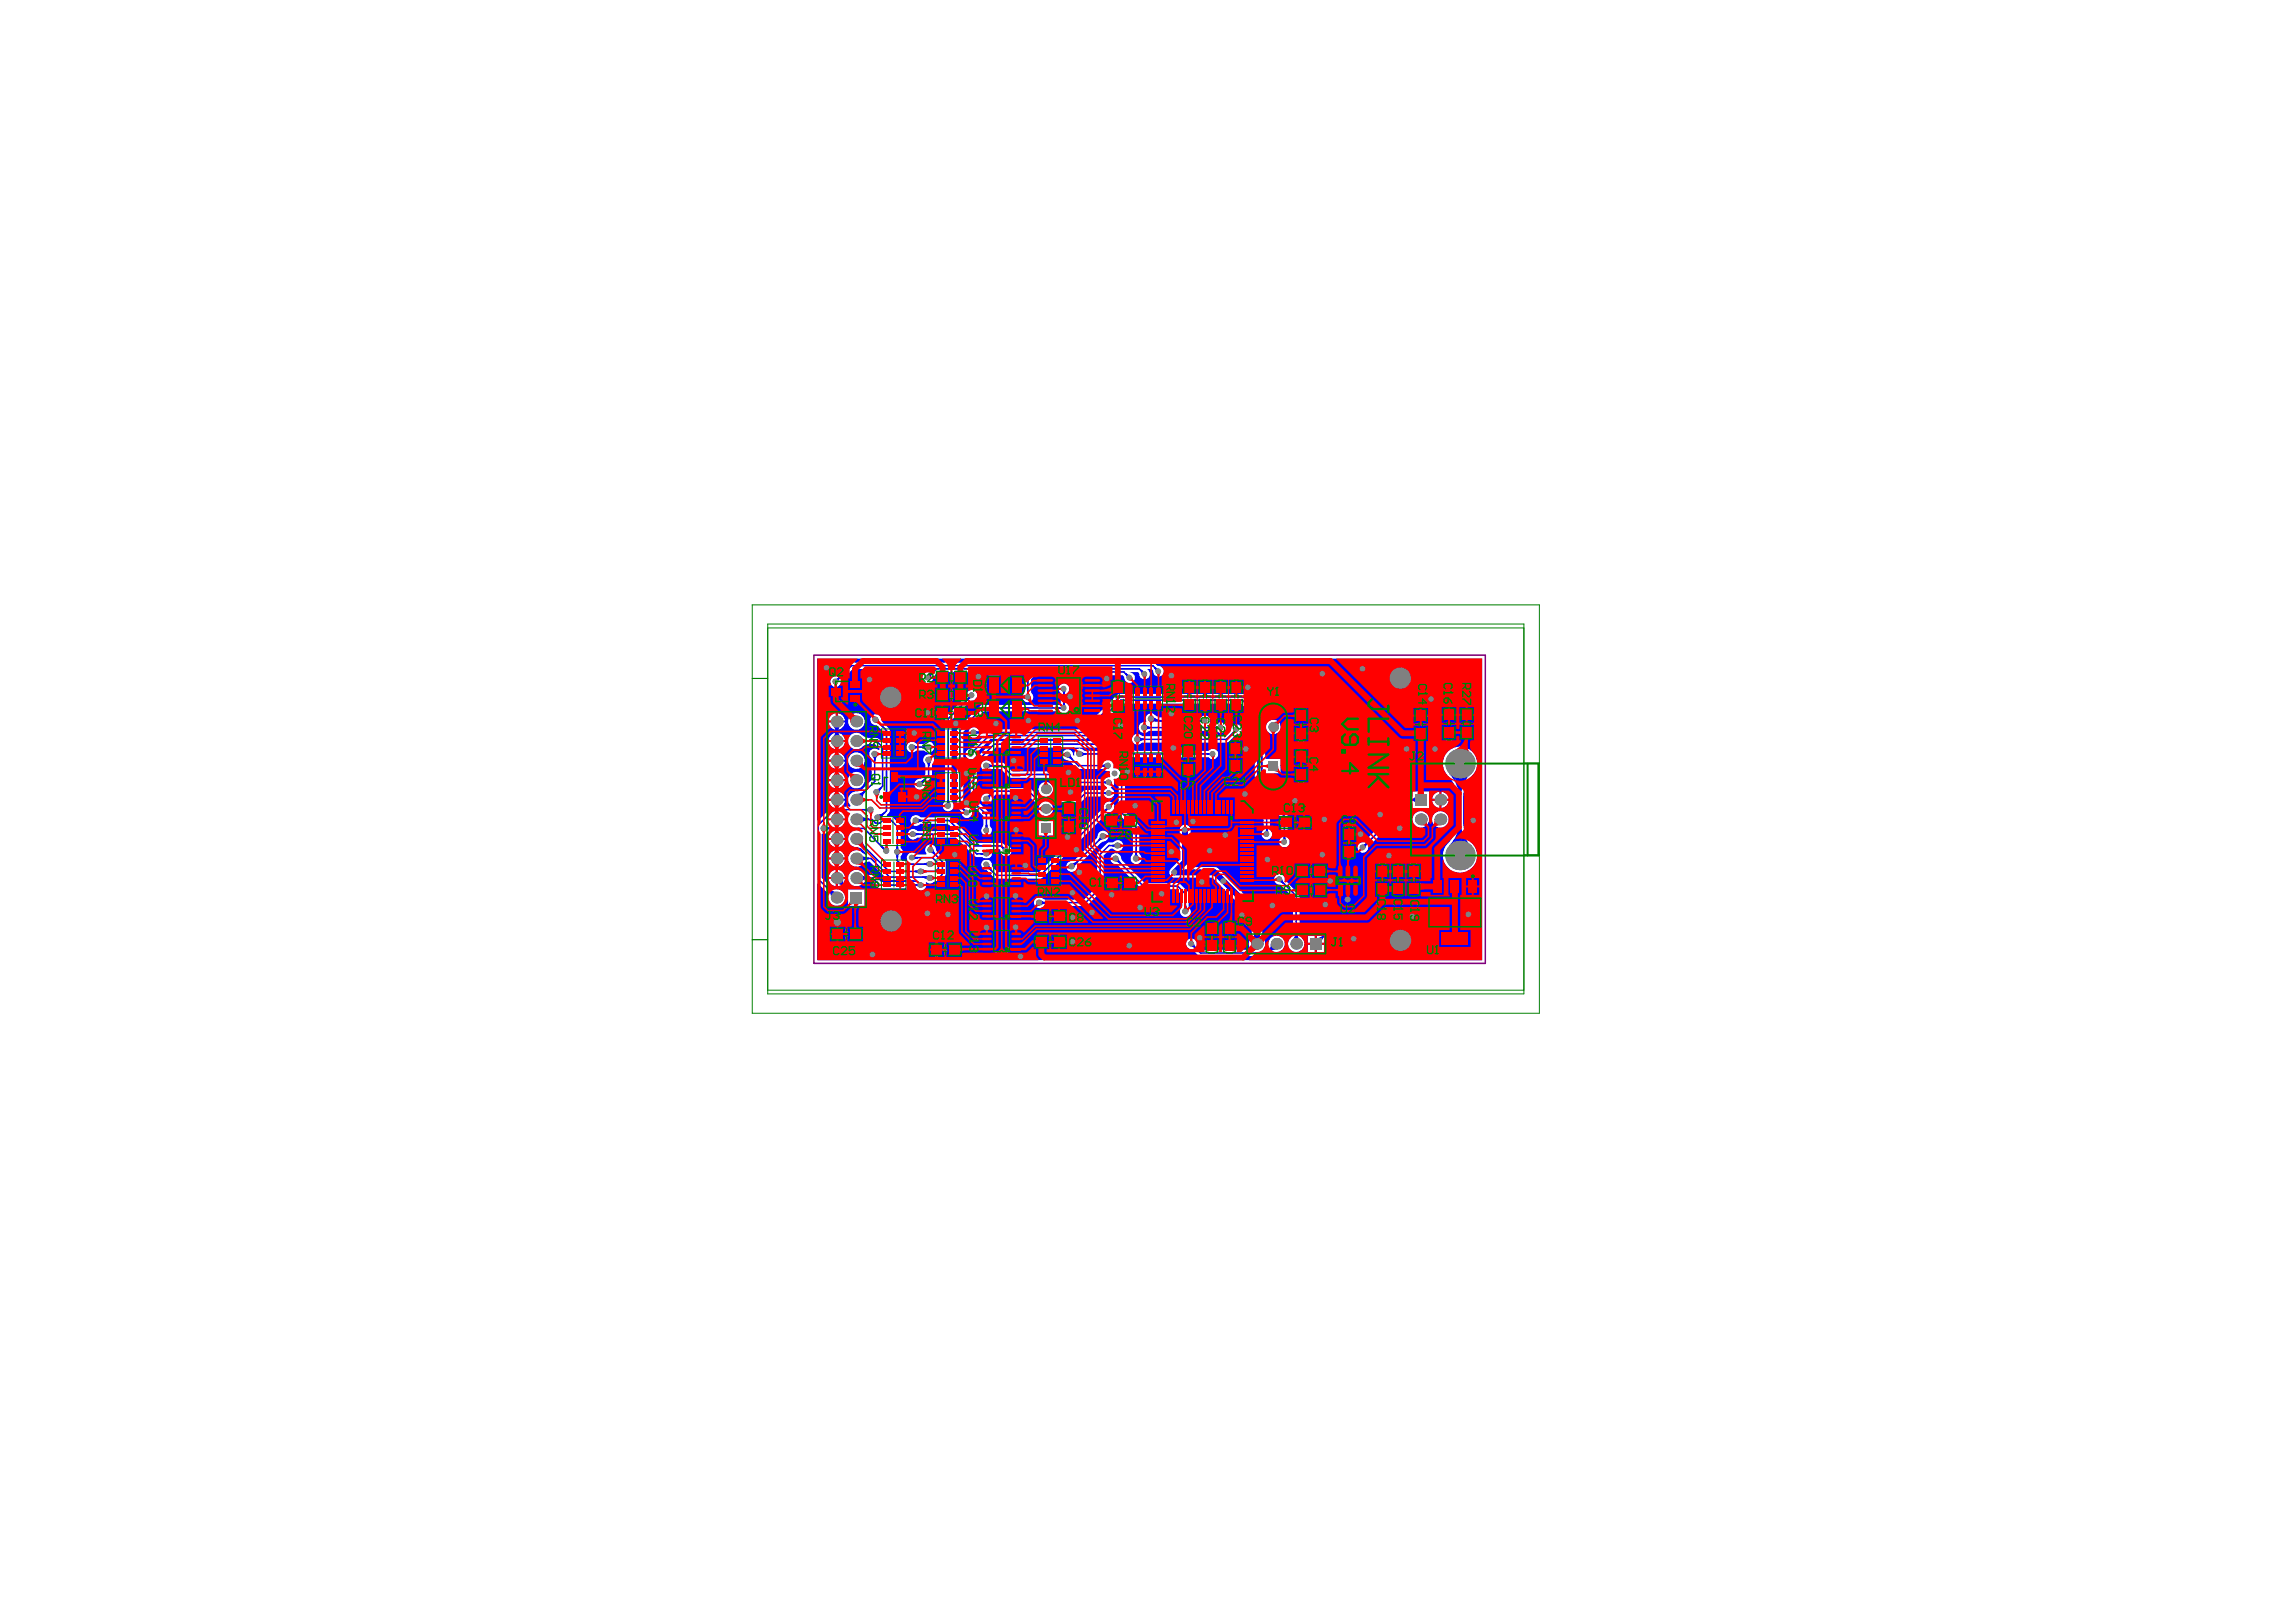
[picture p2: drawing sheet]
<svg xmlns="http://www.w3.org/2000/svg" width="297mm" height="210mm" viewBox="0 0 297 210" stroke-linecap="round" stroke-linejoin="round" font-family="sans-serif">
<path d="M105.3 84.8h86.9v39.9h-86.9z" fill="none" stroke="#800080" stroke-width=".2"/>
<path d="M105.7 85.2h86v39.1h-86v-9.9l.1-.1 1 1a.55 .55 0 0 1 .4 .6 1.1 1.1 0 0 0 .6 1.3 1.1 1.1 0 0 0 1.4-.6 1.1 1.1 0 0 0-.4-1.4l-1.1-.3-1.4-1.3v-5.6l.5-.1 .4-.3h.3l.1 .1-.3 .3-.1 .4h2.1a1.1 1.1 0 0 0-.5-.8h1.3v.1a1.06 1.06 0 0 0-.3 1.2 1.06 1.06 0 0 0 1 .7l.6 .2 .8 .7-.1 .1-.3-.1a1.18 1.18 0 0 0-1.9 .1 1.06 1.06 0 0 0 .2 1.4 1.06 1.06 0 0 0 1.5-.2l.5-.2 .4-.1 2.4 2.4h3.7l.1 .1-.2 .1h-4.5l-.8-.8-.3-.1a1.65 1.65 0 0 1-1.6-.5 1.08 1.08 0 0 0-1.4 .3 1.08 1.08 0 0 0 .2 1.5 1.08 1.08 0 0 0 1.5-.1l.5-.3 .6-.1 .8 .8 .3 .2h4.8a.72 .72 0 0 0 .9 .1 .72 .72 0 0 0 .3-.9h.1a.71 .71 0 0 0 1-.1l.6-.1a1.42 1.42 0 0 0 .8-.7v-2l-1.1-1.1a1.22 1.22 0 0 0-.6-.9 .7 .7 0 0 0-.8 .3 .7 .7 0 0 0 .1 .9l-.1 .1h-1.1a.82 .82 0 0 0-1.4 .2l.1 .5-.1 .1h-.6l-.2-.2v-.3a.98 .98 0 0 0 .1-1.1l-.1-.1v-2.9l-1.1-1.1-.7-.1v-.1l.3-.3 .1-.3v-10.4l-.1-.2-.9-1a1.22 1.22 0 0 0-.6-.8 .72 .72 0 0 0-.9 .6 .72 .72 0 0 0 .8 .8l.9 .8v1.3l-.1 .1-.7-.6h-1.1l-.6-.2a1.18 1.18 0 0 0-1.9 .1 1.06 1.06 0 0 0 .2 1.4 1.06 1.06 0 0 0 1.5-.2l.5-.2 1.1-.1 .6 .6v.1l-.2 .1a.72 .72 0 0 0-1 0 .72 .72 0 0 0 .1 1.1l.1 2.7-1.2 1.2-.5 .3a1.18 1.18 0 0 0-1.4 1.4l.3 .5v.1h-1v-.1l.3-.7h-2.1v.2l.4 .7-1.8 1.7h-.1zM107.6 87.7a.7 .7 0 0 0 .3 1.2 .7 .7 0 0 0 .9-.8l1.5-1.5h10.1v.1l-.2 .2a.82 .82 0 0 0-.8 1.1 .7 .7 0 0 0 .9 .4 .7 .7 0 0 0 .4-.8l.6-.6h11.6l.1 .1-.3 .3-.1 .3v1.8a.79 .79 0 0 0 .2 1.4 .71 .71 0 0 0 .8-.4 .71 .71 0 0 0-.2-.9v-1.7l.5-.5h11.3l.2 .1a.82 .82 0 0 0 1.1 .8 .71 .71 0 0 0 .3-.8 .71 .71 0 0 0-.7-.5h1.1l.2 .1a.72 .72 0 0 0 1 .7 .72 .72 0 0 0 0-1.2h.6l.1 .1a.95 .95 0 0 0 .8 .9 .71 .71 0 0 0 .7-.8 .71 .71 0 0 0-.8-.6l-.7-.5h-38.9l-.3 .2-1.6 1.5zM125.2 89.5l-.2 .7-2.7 2.7v10.7a1.03 1.03 0 0 0-.1 1.2 .73 .73 0 0 0 1-.1 .73 .73 0 0 0-.1-1v-10.5l2.4-2.5a.82 .82 0 0 0 .9-.9 .71 .71 0 0 0-1.2-.3zM123.9 94.3l-.1 .2v9.8l.1 .3 .4 .4a.82 .82 0 0 0 1.1 .8 .72 .72 0 0 0 .3-.9 .72 .72 0 0 0-.7-.4l-.4-.4v-9.4l2.7-2.6h9.8a.7 .7 0 0 0 1 0 .7 .7 0 0 0 0-1v-1.3a.97 .97 0 0 0 0-1.1 .7 .7 0 0 0-1 0 .7 .7 0 0 0 .1 1v1.3v.1l-.2 .1h-10zM108.4 92.3v.9h.9a1.06 1.06 0 0 0-.9-.9zM107.5 92.6l-.3 .6h.9v-.9zM148.4 92.5l-.1 .2a.67 .67 0 0 0 0 .7l-.1 .1a.72 .72 0 0 0-.8 .9 .72 .72 0 0 0 1.2 .2h8.8a.71 .71 0 0 0 1 .1 .71 .71 0 0 0 0-1.1 .71 .71 0 0 0-1 .1h-.8l-.1-.1a.69 .69 0 0 0-.2-.9 .69 .69 0 0 0-1 .1l-5.1 .1-.5-.2a.93 .93 0 0 0-1.3-.2zM108.4 93.5v.9a1.06 1.06 0 0 0 .9-.9zM107.2 93.5a1 1 0 0 0 .9 .9v-.9zM109.7 93.4a1.1 1.1 0 0 0 2.2 0 1.1 1.1 0 0 0-2.2 0zM125.5 94.3a.7 .7 0 0 0 0 1 .7 .7 0 0 0 1.1-.1h.6l.1 .1-1.5 1.5a.82 .82 0 0 0-.8 1.1 .7 .7 0 0 0 .8 .3 .7 .7 0 0 0 .5-.7l1.9-1.9h12.4l4.6-4.6h15.3l1.8 1.8v10l.2 .3 1 1v3.2a.81 .81 0 0 0 .2 1.3 .7 .7 0 0 0 .8-.3 .7 .7 0 0 0-.2-.9v-2.9h.1l1.4 1.3v2.5a.81 .81 0 0 0 .2 1.4 .7 .7 0 0 0 .8-.4 .7 .7 0 0 0-.2-.9l-.1-3-2.8-2.9v-2.4h2v-1.9h-1.9l-.1-.1v-3.9h.1a.94 .94 0 0 0 1.3 .7 .94 .94 0 0 0 .3-1.5 .94 .94 0 0 0-1.5 .2l-.1 .4h-.1v-1.4l-.1-.3-2.6-2.5h-16.2l-.3 .1-4.4 4.5h-13.4a1.01 1.01 0 0 0-1.2-.1zM146.6 95.2a.73 .73 0 0 0 .1 1 .73 .73 0 0 0 1.1-.1h10.9l.3-.1 .8-.8a.82 .82 0 0 0 .8-1 .71 .71 0 0 0-.8-.5 .71 .71 0 0 0-.6 .8l-.7 .8h-10.6a1.03 1.03 0 0 0-1.3-.1zM108.4 94.8v1h.9a1.06 1.06 0 0 0-.9-1zM107.5 95.1l-.3 .7h.9v-1zM117.5 96.2a.73 .73 0 0 0 0 1 .73 .73 0 0 0 1.1-.1h.8a1.11 1.11 0 0 0 1.2 .1 .73 .73 0 0 0 0-1.1 .73 .73 0 0 0-1.1 .2h-.8a1.03 1.03 0 0 0-1.2-.1zM108.4 96v1a1.06 1.06 0 0 0 .9-1zM107.2 96a1 1 0 0 0 .9 1v-1zM127.1 98.6a.73 .73 0 0 0 .1 1 .73 .73 0 0 0 1-.1h1.3l1 1 .3 .2h5.6l1 .8 .2 .2h5.3l.3 .2v.1l-.4 .2-2.5 .1-.8 .7h-3.6v-.1a.94 .94 0 0 0 .1-1.4 .94 .94 0 0 0-1.4 0 .94 .94 0 0 0 .1 1.4v.1h-.4l-.9-.9-.3-.1h-4.5h-.1l-.7 .6a.83 .83 0 0 0-.8 1.2 .73 .73 0 0 0 .9 .3 .73 .73 0 0 0 .5-.8l.4-.5h4.1l.9 .9 .3 .1h.6v.1a.95 .95 0 0 0-.1 1.5 .95 .95 0 0 0 1.5-.2 .95 .95 0 0 0-.3-1.3l3.9-.1 .3-.1 .6-.6h2.3a.69 .69 0 0 0 1.1 0 .69 .69 0 0 0-.3-1.1v-.1a.67 .67 0 0 0 .4-1v-.1l.5-.1 .1 .1v4.5l1.9 1.9v3.2a.99 .99 0 0 0-.1 1.2 .73 .73 0 0 0 1 0 .73 .73 0 0 0-.1-1.1v-3.6l-1.9-1.9v-6.1l-.1-.3-1.4-1.4h-3.6a1.03 1.03 0 0 0-1.2-.1l-.2 .3v.4l-.2-.1a.72 .72 0 0 0-.7-.7 .72 .72 0 0 0-.7 .7 .72 .72 0 0 0 .8 .7l1.1 1 .2 .1h3.2l.5 .3h.3l.1 .7v.1h-.3l-.5 .2h-5l-1-.9-5.8-.1-1.2-1.1h-1.5a1.03 1.03 0 0 0-1.2-.1zM125.7 98.7l-.1 .3v4.9l1.6 1.7v1.2a.81 .81 0 0 0 .2 1.3 .7 .7 0 0 0 .9-.3 .7 .7 0 0 0-.2-.9l-.1-1.6-1.6-1.7v-4.5l2.4-2.4h16.4l1.2 1.2 .2 .1h9.8a.71 .71 0 0 0 1 .1 .71 .71 0 0 0 0-1 .71 .71 0 0 0-1 0l-9.6 .1-1.1-1.2-.3-.1h-16.8l-.2 .1zM108.4 97.4v.9h.9a1.06 1.06 0 0 0-.9-.9zM107.5 97.7l-.3 .6h.9v-.9zM108.4 98.6v.9a1.06 1.06 0 0 0 .9-.9zM107.2 98.6a1 1 0 0 0 .9 .9v-.9zM109.7 98.4a1.1 1.1 0 0 0 2.2 0 1.1 1.1 0 0 0-2.2 0zM119.6 97.8a1.09 1.09 0 0 0 .1 1.3v1.1l-.5 .5a.83 .83 0 0 0-.8 1.2 .73 .73 0 0 0 .8 .3 .73 .73 0 0 0 .5-.8l.8-.9 .1-1.5a1.11 1.11 0 0 0 0-1.2l-.1-.1a.71 .71 0 0 0-.9 .1zM108.4 99.9v.9h.9a1.06 1.06 0 0 0-.9-.9zM107.5 100.2l-.3 .6h.9v-.9zM108.4 101.1v.9a1.06 1.06 0 0 0 .9-.9zM107.2 101.1a1 1 0 0 0 .9 .9v-.9zM109.7 101a1.1 1.1 0 0 0 2.2 0 1.1 1.1 0 0 0-2.2 0zM175.8 109.2a.69 .69 0 0 0 .3 1.1 .69 .69 0 0 0 .9-.7l5.6-5.6h.1v.6h2.2v-2.2h-2.2v.6l-.5 .2-5.7 5.7zM108.4 102.4v1h.9a1.06 1.06 0 0 0-.9-1zM107.5 102.7l-.3 .7h.9v-1zM186.5 102.5v.9h.9a1 1 0 0 0-.9-.9zM185.6 102.7l-.3 .7h.9v-.9zM186.5 103.6v1a1.06 1.06 0 0 0 .9-1zM185.3 103.6a1.06 1.06 0 0 0 .9 1v-1zM127.1 111.4a.7 .7 0 0 0-.1 .7 .7 .7 0 0 0 .6 .5l1 1 .3 .1h5.8l8.6-8.5a.82 .82 0 0 0 .9-1 .71 .71 0 0 0-.9-.5 .71 .71 0 0 0-.5 .8l-8.4 8.4h-5.3l-.6-.6-.2-.4a.66 .66 0 0 0-1-.6zM185.3 106a1.07 1.07 0 0 0 2.1 0 1.07 1.07 0 0 0-2.1 0zM182.7 106a1.1 1.1 0 0 0 2.2 0 1.1 1.1 0 0 0-2.2 0zM118 105.7a.73 .73 0 0 0 .1 1 .73 .73 0 0 0 1-.1h3.5l.9 .8-.1 .1h-4.6a.82 .82 0 0 0-1.3 .3 .7 .7 0 0 0 .3 .8 .7 .7 0 0 0 .9-.2h4.9l2.5 2.4a1.21 1.21 0 0 0 1 .1 .69 .69 0 0 0 1 .1 .69 .69 0 0 0-.1-1.1h1.4a.83 .83 0 0 0 1.1 .8 .73 .73 0 0 0 .3-.8 .73 .73 0 0 0-.7-.5l-.6-.3h-3.2l-3.3-3.3h-3.8a1.03 1.03 0 0 0-1.2-.1zM134.4 106.3v1.8h1.8v-1.8zM138.1 111.6a.71 .71 0 0 0 .3 1.2 .71 .71 0 0 0 1-.7l3.1-3.1a1.22 1.22 0 0 0 .9-.6 .72 .72 0 0 0-.7-.9 .72 .72 0 0 0-.7 .8l-2.9 3zM134 116.3a.73 .73 0 0 0 0 1.1 .73 .73 0 0 0 1.1-.2h5.3l.3-.1 2-2 .1-4.4 .8-.9h.3a.83 .83 0 0 0 1.4-.2 .73 .73 0 0 0-.4-.8 .73 .73 0 0 0-.9 .2h-.7l-1.4 1.4v4.3l-1.7 1.7h-5a1.03 1.03 0 0 0-1.2-.1zM108.4 108.7v.9a1.06 1.06 0 0 0 .9-.9zM107.2 108.7a1 1 0 0 0 .9 .9v-.9zM108.4 110v1h.9a1.06 1.06 0 0 0-.9-1zM107.5 110.3l-.3 .7h.9v-1zM108.4 111.2v1a1.06 1.06 0 0 0 .9-1zM107.2 111.2a1 1 0 0 0 .9 1v-1zM187.3 97.2a2.2 2.2 0 0 0 .1 3.2 3.8 3.8 0 0 1 1.1 2.8v3.2a4.3 4.3 0 0 1-1.5 3.1 2.21 2.21 0 0 0 .5 3 2.21 2.21 0 0 0 3.1-.3 2.21 2.21 0 0 0-.2-3.1 3.7 3.7 0 0 1-1.1-2.7v-3.2a4 4 0 0 1 1.4-3.1 2.23 2.23 0 0 0-.4-3 2.23 2.23 0 0 0-3 .1zM108.4 112.6v.9h.9a1.06 1.06 0 0 0-.9-.9zM107.5 112.9l-.3 .6h.9v-.9zM108.4 113.8v.9a1.06 1.06 0 0 0 .9-.9zM107.2 113.8a1 1 0 0 0 .9 .9v-.9zM109.7 115.1v2.1h2.1v-2.1zM143.8 110.6a.74 .74 0 0 0-.1 .9 .74 .74 0 0 0 .8 .4l3.3 3.1 4.4 .1 .8 .8v1.3a1.03 1.03 0 0 0-.1 1.3 .73 .73 0 0 0 1-.1 .73 .73 0 0 0-.1-1l-.1-1.9-1.1-1.1-.3-.1h-4.2l-2.9-3a1.22 1.22 0 0 0-.7-.9h-.3zM170.3 121.1v.9h1v-.9zM169.2 121.1v.9h.9v-.9zM152.8 106.9l-.2 .5v3.9l-1.1 1.1a.68 .68 0 0 0-.2 .8 .68 .68 0 0 0 .7 .4h4.9l5 5v2.7a1.19 1.19 0 0 0-.1 1.5l-.1 .1h-6.2l-.6-.6a.78 .78 0 0 0-1.1-.7 .7 .7 0 0 0-.3 .8 .7 .7 0 0 0 .7 .4l.8 .8 .3 .1h8.8a1.69 1.69 0 0 1 1.3-.5 1.06 1.06 0 0 0 .8-1.2 1.06 1.06 0 0 0-1.2-.9 1.06 1.06 0 0 0-.9 1.1v.2l-.3 .5h-.3v-.1a1.15 1.15 0 0 0-.2-1.5v-3.1l-.1-.2-5.6-5.6-.4-.2h-3.4v-.1l.2-.5v-4.2a.71 .71 0 0 0-.4-.6 .71 .71 0 0 0-.8 .1zM170.3 122.3v.9h1v-.9zM169.2 122.3v.9h.9v-.9zM165 113.3a.71 .71 0 0 0-.1 .8 .71 .71 0 0 0 .7 .4l1.7 1.6v4.5a1.47 1.47 0 0 1-.5 1 1.06 1.06 0 0 0 .3 1.4 1.06 1.06 0 0 0 1.4-.2 1.06 1.06 0 0 0-.1-1.4l-.2-.3-.1-.5v-4.7l-.1-.2-1.7-1.7a.78 .78 0 0 0-1.1-.8z" fill="#00f"/>
<g fill="none" stroke="#00f" stroke-width=".2">
<path d="M107.8 93.8a1.59 1.59 0 0 1 .5 1.2M107.9 93.7l.3 .5v.3M108.2 94.3a1.59 1.59 0 0 0 .5 1.1M108.2 94.8v.3l-.3 .5M108.2 93.4v2.5M108.3 94.8l.1 .5 .2 .3M108.3 94.3a1.59 1.59 0 0 1-.5 1.1M108.6 87.7l-.2 .5M108.6 87.7l-.5 .2M108.6 93.7l-.2 .2-.1 .6M108.7 93.8a1.59 1.59 0 0 0-.5 1.2M110.8 95.9h2.6l.8 .8v5.1l-.8 .7"/>
<path d="M111.1 95.6l.3 .1 .5 .2M111.3 95.4a1.6 1.6 0 0 0 1.1 .5 1.6 1.6 0 0 0-1.1 .5M111.9 95.9l-.5 .1-.3 .2M113 97.8l.2 .5M113.2 97.6v3.5l-2.4 2.4M113.3 93.4l.5 .3M113.3 93.1l1.4 1.4v10.4l-.9 .9h-.3M113.4 97.8l-.2 .5M113.6 93.1l.2 .5M118 96.7h2.1M118.2 96.5l.5 .2M118.7 96.7l-.5 .2"/>
<path d="M119.4 96.7l.5 .2M119.9 98.6l.2 .5 .3-.5M119.9 96.5l-.5 .2M120.1 98.3v2.1l-1.1 1.1M120.5 87.2l-.2 .5M120.5 87.2l-.5 .2M125.5 90l-.2 .5M125.6 97.6l2.4-2.4h12.4l4.6-4.6h15.7l2 2v10.2l1.2 1.1v4.1M125.7 90.3l-.5 .2M125.7 90l-3 3v11.3M126 94.8h14.2l4.6-4.6h16.1l2.3 2.4v10.1l3 2.9v3.4M126.1 97.1l-.2 .5"/>
<path d="M126.1 97.1l-.5 .2M126.2 94.6l.5 .2-.5 .2M127.6 99.1h2l1.2 1.1h5.8l1 1h5.9M127.9 98.9l.5 .2M128.4 99.1l-.5 .2M133 89.5l.2 .5M133 89.5l-.2 .5M137 91.6l.5 .2M137.5 89.3l.2 .5 .1-.5M137.6 89.1v2.5h-10.5l-2.9 2.9v9.8l.9 .9M137.8 91.4l-.1-.4-.2 .4-.5 .2M138.1 98l.5 .2"/>
<path d="M138.1 97.7l1.4 1.4h3.8M138.4 97.7l.2 .5M139.7 97.6h4.1l1.3 1.3v6.3l1.9 1.8v4.1M139.9 97.4l.5 .2M140.4 97.6l-.5 .2M142.6 99.1l.5 .2M143.1 98.9l-.5 .2M145.6 87.2l.5 .2M145.7 87.2l.2 .5M146.1 87.7l-.7-.7h-11.7l-.7 .7v2.5M147.4 95.5l.5 .2M147.6 86.8l.5 .2"/>
<path d="M147.6 86.8l.2 .4M147.9 95.7l-.5 .2M148 94.2h9.9M148.1 87.2l-.7-.6h-26.2l-1.2 1.1M148.3 93.9l.5 .3M148.8 94.2l-.5 .2M148.8 93.1l.5 .2M148.9 93.3h7M149 92.9l.2 .2 .6 .2M149.1 92.8a1.6 1.6 0 0 0 1.2 .5M149.4 86.4l.5 .2M149.4 86.4l.2 .5"/>
<path d="M149.9 86.9l-.8-.7h-38.9l-2.1 2v-.1M155.7 93.1l-.5 .2 .5 .2M156.2 97.6l.5 .2M156.7 97.4l-.5 .2M156.9 97.6h-10.3l-1.2-1.3h-16.8l-2.6 2.7v4.8l1.6 1.6v2M157.3 94.2l.4 .2M157.7 94l-.4 .2M159.7 94.4l-.2 .5M160 94.7l-.5 .2M160 94.4l-1.3 1.3h-11.6M187.8 99.9a3.8 3.8 0 0 1 1.1 2.8 3.8 3.8 0 0 1 1.1-2.8M187.9 99.8a3.4 3.4 0 0 1 1 2.4 3.4 3.4 0 0 1 1-2.4"/>
<path d="M188 99.7a2.86 2.86 0 0 1 .9 2M188.2 99.5a2.38 2.38 0 0 1 .7 1.7 2.38 2.38 0 0 1 .7-1.7M188.9 98.8v11.9M189.7 99.7a2.86 2.86 0 0 0-.8 2M106.6 107.2h5.2l.9 1M106.8 107l.5 .2M107.1 115a1.6 1.6 0 0 0 1.1 .5M107.1 115a1.59 1.59 0 0 1 .5 1.2M107.3 107.2l-.5 .2M107.5 115.4l.3 .5v.3M107.5 115.4l.5 .2 .2 .1M108.2 114.1h.3l.5 .3"/>
<path d="M108.6 119.1l.2 .1 .5 .2h-.2l-.5 .2M108.7 113.6l.1 .3 .2 .5M108.9 113.6a1.57 1.57 0 0 0 .5 1.2 1.6 1.6 0 0 0-1.2-.5M109 118.7l-.4 .2-.3 .1M109 118.7l-.1 .2-.1 .5M110.8 102.8a1.6 1.6 0 0 0 1.1-.4 1.57 1.57 0 0 0-.5 1.1M110.8 109l.3 .1 .5 .2M110.8 106h2l.5 .5h.6l.4-.5h.9l.9 .9v4.5l.4 .4h3.8M110.8 113.6h2.1l.9 .9h5.3M110.8 108.6l4.2 4.2h6l.4-.4v-.6l-.8-.8h-2.6M110.8 111.1h1.9l2.4 2.4h5.1M111.1 110.8l.3 .1 .5 .2"/>
<path d="M111.1 105.7l.3 .2 .5 .1-.3 .1-.5 .2M111.1 113.3l.5 .3h.3M111.3 113.2a1.6 1.6 0 0 0 1.1 .4 1.6 1.6 0 0 0-1.1 .5M111.3 110.6a1.6 1.6 0 0 0 1.1 .5 1.6 1.6 0 0 0-1.1 .5M111.3 105.6a1.6 1.6 0 0 0 1.1 .4 1.6 1.6 0 0 0-1.1 .5M111.3 108.6v.2l.3 .5M111.4 108.6a1.57 1.57 0 0 0 .5 1.1 1.6 1.6 0 0 0-1.1-.5M111.6 102.7l-.3 .2-.5 .1M111.6 102.7l-.3 .5v.3M111.9 113.6l-.5 .2-.3 .1M111.9 111.1h-.3l-.5 .3M112 104.8l.5 .2"/>
<path d="M112.5 104.6l-.5 .2M112.7 104.8h-4.9l-1.9 2v7l2.3 2.4M112.7 108.2l1.9 1.9M113.9 102l-.5 .2M113.9 102l-.2 .5M114 109.6l.7 .2M114.1 105.5l-.6 .2M114.2 109.7l.2 .4M114.5 105.1a1.34 1.34 0 0 1-1 .4M115.9 110.4l.2 .5M116.1 109.6l.2 .5M116.1 109.6l-.2 .5"/>
<path d="M116.3 110.4l-.2 .5M118.1 108h5.7l2.6 2.5h1.2M118.2 110.8l.5 .2M118.3 107.8l.5 .2M118.5 114.5l.5 .2M118.5 106.2h4.3l3.3 3.3h3.4l.7 .6M118.7 111l-.5 .2M118.7 106l.5 .2M118.8 108l-.5 .2M118.9 112.6l-.5 .2 .5 .2M119 114.4l-.5 .2M119.2 106.2l-.5 .2"/>
<path d="M119.3 113.5h.3l.5 .3M119.3 112.6l.5 .2-.5 .2M119.5 101l-.5 .2M119.5 101l-.2 .5M119.6 111.8l.5 .2M119.8 113.5l.4 .2M119.8 115.5l-.4 .2 .4 .2M120.1 113.4l-.2 .1M120.1 111.6l-.5 .2M120.2 115.5l.5 .2-.5 .2M120.4 110l1.5 1.5v1.6l-.4 .5h-1.2M120.5 113.4l.5 .2"/>
<path d="M120.7 110l.2 .5-.5-.2M121 113.6l-.5 .2M122.7 103.6l-.2 .5M122.7 103.6l.2 .5M124.6 104.7l.5 .2M124.6 104.7l.2 .5M126.2 111.9v2.6l1.2 1.2h-13.7l-3.7 3.7h-1.7l1.2-1.2v-3.3l-1.3-1.3M126.3 115.7a1.32 1.32 0 0 1 1.4 1l.2-.5M126.8 115.7h.3l.5 .4M127 110.5l.4 .2M127.2 115.5l.5 .2M127.2 115.5l.2 .5"/>
<path d="M127.3 115.7l.5 .2M127.4 110.3l-.4 .2M127.5 119.8l.2-.4a.62 .62 0 0 0 .5 .6M127.6 112.2l.3 .1M127.6 106.8l.2 .5M127.6 106.8l-.2 .5M127.7 116v4M127.7 103.5h-.1M127.7 111.9l.2 .3M127.7 120h3.7M127.9 111.9v.2l.3 .5M127.9 111.2h-1.2l-.4 .4v.2"/>
<path d="M128.1 102.9l-.5 .2M128.1 102.9l-.2 .5M128.5 120l-.6 .2M129.6 109.6l.3 .5M129.7 109.6l.5 .2M130.8 120l.4 .2M131.2 103.5l.3 .6M131.2 116.1l.2 .5M131.3 107.6l.2 .5 .2-.5M131.3 107.2l.2-.5 .2 .5M131.4 119.3l.2 .5M131.4 115.9v4.1"/>
<path d="M131.4 119.3l-.2 .5-.4 .2M131.5 103.3v6.9l-.7 .7h-2.3l-.2 .2h-.3M131.6 103.5l-.1 .3M131.6 116.1l-.2 .5M131.9 119.5l-.2 .5M131.9 119.5l-.5 .2M132.1 107.4l1.6 1.6h3.8l.6-.7M132.7 112.3h.1M134.7 116.6l.5 .2M135.2 116.8l-.5 .3M137.9 108.3l-.2 .5M138.1 108.6l-.4 .2"/>
<path d="M138.6 118.5l-.5 .2 .5 .2M138.7 118.7h-6l-1.3 1.3M139 118.5l.5 .2-.5 .2M139 111.9l-.3 .1M139.1 111.8l-.1 .3M139.4 111.5l-.5 .3h-.2M142.4 108.2l-.2 .5M142.7 108.5l-.5 .2M142.7 108.2l-3.9 3.9h-.1M142.8 102.6l.5 .2M142.8 101.2l.5 .2M143.2 104.4l-.2 .5"/>
<path d="M143.3 102.5l-.5 .2M143.3 101.1l-.5 .2M143.5 104.7l-.5 .2M143.5 102.6h-3.1l-.7 .8h-5.6l-1-1h-4.5l-1 1M143.5 104.4l-8.9 8.9h-5.7l-1.3-1.3M143.7 116l.2 .5 .1-.5M143.8 115.8v2.2l-.7 .7h-4.3M143.9 109.4l.5 .3M144.4 111.4l.5 .2M144.4 111.1l3.5 3.6h4.4l1.1 1v2.3M144.4 109.2l-.5 .2M144.6 109.4h-1.1l-1.2 1.2v4.3l-1.9 1.9h-5.9"/>
<path d="M144.7 111.1l.2 .5M147 110.4l-.2 .5M147 110.4l.2 .5M153.2 117.8l.2-.6 .2 .6M163.9 107.3l.2 .5M163.9 107.3l-.2 .5M165.5 113.8l2.2 2.1v6.2M165.8 113.8l.2 .5-.5-.2M166 108.8l.2-.5 .2 .5M174.2 116.6l.2 .5 .2-.5M174.4 116.4v1.6l-4.2 4.1M176.3 109.4l.5-.2-.2 .5"/>
<path d="M182.5 103.5h.3l.5 .4M182.5 103.5l-6.2 6.2M182.5 103.5h1.3M183.3 103.1l-.5 .4h-.3M183.4 103.2l-.5 .3 .5 .3M187.6 100.1a4.3 4.3 0 0 1 1.3 3.1M187.8 109.6a3.8 3.8 0 0 0 1.1-2.7 3.8 3.8 0 0 0 1.1 2.7M187.9 109.7a3.4 3.4 0 0 0 1-2.4 3.4 3.4 0 0 0 1 2.4M188.2 110a2.38 2.38 0 0 0 .7-1.7 2.38 2.38 0 0 0 .7 1.7M188.9 106.4a4.3 4.3 0 0 1-1.3 3M188.9 107.9a2.86 2.86 0 0 1-.9 2M188.9 106.4a4.3 4.3 0 0 0 1.3 3"/>
<path d="M188.9 107.9a2.86 2.86 0 0 0 .8 2M190.2 100.1a4.3 4.3 0 0 0-1.3 3.1M154.1 122.1l1.2 1.2h8.7l1.1-1.2M154.4 122.1l.2 .5-.5-.2M164.5 122.1a1.57 1.57 0 0 1-.4 1.1M164.7 122.1l-.1 .6-.2 .2M165.1 122.8a1.57 1.57 0 0 0-1.1 .4M165.1 122.6h-.2l-.5 .3M167.2 121.7a1.42 1.42 0 0 0 .5-1.1 1.57 1.57 0 0 0 .4 1.1M167.4 121.8l.3-.7 .2 .5 .1 .2M170.2 121.5a1.43 1.43 0 0 0 1.1-.5 1.57 1.57 0 0 0-.4 1.1M171 121.4l-.2 .1-.6 .2"/>
<path d="M171 121.4l-.3 .5v.2"/>
</g>
<path d="M153.3 107.4v4.2l-1.3 1.3h5.2l1.1 1.1M158.4 114.2l4.2 4.1v3.8M162.4 121.9l.2-.6 .3 .6" fill="none" stroke="#00f" stroke-width=".76"/>
<g fill="#808080">
<circle cx="143.2" cy="87.8" r=".37"/>
<circle cx="144.2" cy="100.1" r=".37"/>
<circle cx="144.3" cy="111.1" r=".39"/>
<circle cx="144.6" cy="109.4" r=".39"/>
<circle cx="153.3" cy="117.9" r=".39"/>
<circle cx="178.6" cy="105.4" r=".37"/>
<circle cx="146.9" cy="104.3" r=".37"/>
<circle cx="134.4" cy="116.8" r=".39"/>
<circle cx="148.9" cy="93" r=".39"/>
<circle cx="120.1" cy="96.7" r=".39"/>
<circle cx="120.1" cy="98.3" r=".39"/>
<circle cx="120.3" cy="111.8" r=".39"/>
<circle cx="113.3" cy="93.1" r=".39"/>
<circle cx="119.1" cy="112.8" r=".39"/>
<circle cx="119.1" cy="114.5" r=".37"/>
<circle cx="120.3" cy="113.6" r=".38"/>
<circle cx="181.2" cy="87.8" r="1.38"/>
<circle cx="181.2" cy="121.7" r="1.38"/>
<circle cx="115.2" cy="90.2" r="1.38"/>
<circle cx="115.3" cy="119.2" r="1.38"/>
<circle cx="137.6" cy="89.1" r=".37"/>
<circle cx="138.6" cy="112.1" r=".39"/>
<circle cx="143.3" cy="99.1" r=".39"/>
<circle cx="148" cy="94.1" r=".39"/>
<circle cx="147.1" cy="95.7" r=".39"/>
<circle cx="142.7" cy="108.2" r=".39"/>
<circle cx="156.9" cy="97.6" r=".37"/>
<circle cx="139.6" cy="97.6" r=".39"/>
<circle cx="138.1" cy="97.6" r=".39"/>
<circle cx="127.6" cy="99.1" r=".39"/>
<circle cx="122.6" cy="104.3" r=".39"/>
<circle cx="127.6" cy="107.4" r=".37"/>
<circle cx="120.4" cy="110" r=".39"/>
<circle cx="117.9" cy="111" r=".37"/>
<circle cx="116" cy="110.2" r=".37"/>
<circle cx="119" cy="101.5" r=".39"/>
<circle cx="125" cy="105.2" r=".37"/>
<circle cx="118.1" cy="107.9" r=".37"/>
<circle cx="127.6" cy="110.5" r=".37"/>
<circle cx="118.5" cy="106.2" r=".39"/>
<circle cx="130.1" cy="110.1" r=".39"/>
<circle cx="127.6" cy="103.4" r=".39"/>
<circle cx="146.1" cy="87.7" r=".37"/>
<circle cx="148" cy="87.2" r=".37"/>
<circle cx="149.8" cy="86.9" r=".37"/>
<circle cx="137.6" cy="91.6" r=".37"/>
<circle cx="158.3" cy="114" r=".37"/>
<circle cx="153.3" cy="107.4" r=".37"/>
<circle cx="125.6" cy="97.6" r=".37"/>
<circle cx="166.1" cy="109" r=".37"/>
<circle cx="163.8" cy="107.9" r=".37"/>
<circle cx="165.5" cy="113.8" r=".37"/>
<circle cx="114.7" cy="110.1" r=".39"/>
<circle cx="106.5" cy="107.2" r=".39"/>
<circle cx="113.5" cy="105.8" r=".39"/>
<circle cx="113.1" cy="97.6" r=".39"/>
<circle cx="117.9" cy="96.7" r=".39"/>
<circle cx="113.4" cy="102.5" r=".39"/>
<circle cx="108.3" cy="119.4" r=".48"/>
<circle cx="108.1" cy="88.2" r=".37"/>
<circle cx="125.7" cy="90" r=".37"/>
<circle cx="120" cy="87.7" r=".37"/>
<circle cx="155.9" cy="93.3" r=".37"/>
<circle cx="157.9" cy="94.1" r=".37"/>
<circle cx="159.9" cy="94.4" r=".37"/>
<circle cx="176.3" cy="109.7" r=".37"/>
<circle cx="131.4" cy="120" r=".37"/>
<circle cx="131.4" cy="115.9" r=".37"/>
<circle cx="127.6" cy="120" r=".37"/>
<circle cx="127.6" cy="116" r=".37"/>
<circle cx="132.7" cy="112" r=".37"/>
<circle cx="131.4" cy="107.4" r=".37"/>
<circle cx="138.1" cy="108.3" r=".37"/>
<circle cx="131.4" cy="103.3" r=".37"/>
<circle cx="125.9" cy="94.8" r=".37"/>
<circle cx="131.1" cy="98.4" r=".37"/>
<circle cx="138.4" cy="90.1" r=".37"/>
<circle cx="133" cy="93.3" r=".37"/>
<circle cx="128.9" cy="93.6" r=".37"/>
<circle cx="120" cy="92.2" r=".37"/>
<circle cx="118.3" cy="94.8" r=".37"/>
<circle cx="118.6" cy="103.1" r=".37"/>
<circle cx="120" cy="115.7" r=".37"/>
<circle cx="176" cy="107.9" r=".37"/>
<circle cx="174.3" cy="116.4" r=".37"/>
<circle cx="154.1" cy="122.1" r=".37"/>
<circle cx="155.2" cy="121.4" r=".37"/>
<circle cx="143.4" cy="104.4" r=".37"/>
<circle cx="143.4" cy="102.6" r=".37"/>
<circle cx="143.8" cy="115.8" r=".37"/>
<circle cx="138.7" cy="121.9" r=".37"/>
<circle cx="138.7" cy="118.7" r=".37"/>
<circle cx="152.2" cy="106.4" r=".37"/>
<circle cx="154.3" cy="106.3" r=".37"/>
<circle cx="145.8" cy="99.8" r=".37"/>
<circle cx="143.4" cy="101.2" r=".37"/>
<circle cx="151.8" cy="96.8" r=".37"/>
<circle cx="161.2" cy="96.9" r=".37"/>
<circle cx="161.4" cy="88.9" r=".37"/>
<circle cx="151.9" cy="112.9" r=".37"/>
<circle cx="158.5" cy="108.1" r=".37"/>
<circle cx="122.6" cy="118.3" r=".37"/>
<circle cx="120" cy="118.2" r=".37"/>
<circle cx="175.1" cy="121.5" r=".37"/>
<circle cx="171.5" cy="117.1" r=".37"/>
<circle cx="179.7" cy="110.7" r=".37"/>
<circle cx="171.1" cy="110.6" r=".37"/>
<circle cx="164.6" cy="117.2" r=".37"/>
<circle cx="164" cy="111.2" r=".37"/>
<circle cx="167.5" cy="103.6" r=".37"/>
<circle cx="171.3" cy="106" r=".37"/>
<circle cx="161.1" cy="102.8" r=".37"/>
<circle cx="185.1" cy="90.5" r=".37"/>
<circle cx="176.3" cy="86.5" r=".37"/>
<circle cx="171.1" cy="87.2" r=".37"/>
<circle cx="151.5" cy="92.4" r=".37"/>
<circle cx="151.5" cy="87.4" r=".37"/>
<circle cx="145" cy="93.9" r=".37"/>
<circle cx="139.4" cy="93.3" r=".37"/>
<circle cx="138.5" cy="102.5" r=".37"/>
<circle cx="138.2" cy="100" r=".37"/>
<circle cx="139.2" cy="110" r=".37"/>
<circle cx="141.3" cy="118.1" r=".37"/>
<circle cx="138.7" cy="115.5" r=".37"/>
<circle cx="146.1" cy="122.4" r=".37"/>
<circle cx="150.3" cy="115.7" r=".37"/>
<circle cx="147.5" cy="117.4" r=".37"/>
<circle cx="123.5" cy="110.6" r=".37"/>
<circle cx="112.5" cy="87.9" r=".37"/>
<circle cx="106.9" cy="86.4" r=".37"/>
<circle cx="156.5" cy="110.1" r=".37"/>
<circle cx="155.5" cy="114.1" r=".37"/>
<circle cx="151.5" cy="110.2" r=".37"/>
<circle cx="160.7" cy="118.5" r=".37"/>
<circle cx="172.1" cy="114" r=".37"/>
<circle cx="182.7" cy="118.6" r=".37"/>
<circle cx="190" cy="118.3" r=".37"/>
<circle cx="190.6" cy="106.2" r=".37"/>
<circle cx="181.1" cy="107.2" r=".37"/>
<circle cx="182" cy="96.9" r=".37"/>
<circle cx="185.7" cy="96.9" r=".37"/>
<circle cx="132" cy="123.8" r=".37"/>
<circle cx="112.9" cy="123.5" r=".37"/>
<circle cx="139.6" cy="112.9" r=".37"/>
<circle cx="146.9" cy="111.1" r=".39"/>
<circle cx="132.9" cy="90.2" r=".37"/>
<circle cx="126.6" cy="87.6" r=".37"/>
<circle cx="123.7" cy="93.6" r=".37"/>
<circle cx="125" cy="100.1" r=".37"/>
<circle cx="112.6" cy="104.8" r=".39"/>
<circle cx="125" cy="103.9" r=".37"/>
<circle cx="127.6" cy="111.9" r=".37"/>
<circle cx="164.7" cy="94.1" r=".63"/>
<circle cx="108.2" cy="116.2" r=".76"/>
<circle cx="108.2" cy="111.1" r=".76"/>
<circle cx="108.2" cy="108.6" r=".76"/>
<circle cx="108.2" cy="103.5" r=".76"/>
<circle cx="108.2" cy="101" r=".76"/>
<circle cx="108.2" cy="95.9" r=".76"/>
<circle cx="108.2" cy="93.4" r=".76"/>
<circle cx="188.9" cy="110.7" r="1.9"/>
<circle cx="186.3" cy="103.5" r=".76"/>
<circle cx="108.2" cy="113.6" r=".76"/>
<circle cx="108.2" cy="106" r=".76"/>
<circle cx="108.2" cy="98.4" r=".76"/>
<circle cx="162.6" cy="122.1" r=".75"/>
<circle cx="165.1" cy="122.1" r=".75"/>
<circle cx="188.9" cy="98.8" r="1.9"/>
<circle cx="186.3" cy="106" r=".76"/>
<circle cx="135.3" cy="102.1" r=".63"/>
<circle cx="110.8" cy="108.6" r=".76"/>
<circle cx="110.8" cy="111.1" r=".76"/>
<circle cx="110.8" cy="103.5" r=".76"/>
<circle cx="110.8" cy="101" r=".76"/>
<circle cx="110.8" cy="93.4" r=".76"/>
<circle cx="110.8" cy="95.9" r=".76"/>
<circle cx="135.3" cy="104.7" r=".63"/>
<circle cx="110.8" cy="113.6" r=".76"/>
<circle cx="110.8" cy="106" r=".76"/>
<circle cx="110.8" cy="98.4" r=".76"/>
<circle cx="167.7" cy="122.1" r=".75"/>
<circle cx="183.8" cy="106" r=".76"/>
</g>
<g fill="#808080">
<path d="M164.1 98.5h1.3v1.3h-1.3z" fill-rule="evenodd"/>
<path d="M169.5 121.4h1.5v1.5h-1.5z" fill-rule="evenodd"/>
<path d="M110 115.4h1.5v1.5h-1.5z" fill-rule="evenodd"/>
<path d="M134.7 106.6h1.2v1.2h-1.2z" fill-rule="evenodd"/>
<path d="M183.1 102.7h1.5v1.6h-1.5z" fill-rule="evenodd"/>
</g>
<g fill="#f00">
<path d="M122.1 109.5h2.1v-.2h.8l.1 .1v2.7l-.1 .1-.8-.8v-.2h-3v-.1l.9-1z"/>
<path d="M130.6 119l3.1 .1v.4l-1.2 1.2h-.1a.66 .66 0 0 0-.8-.3v.4h-.3v-.4l-.6 .1-.1-.1z"/>
<path d="M154.7 113.2l1-.9h1.4l.1 .2-.7 .6v1.2l.1 .3v.2h-1.9z"/>
<path d="M153.8 104.4h.1v1.2h5v1.2l-.1 .1h-5z"/>
<path d="M123.3 103.9h.9v-.3l.5-.1 1.9-1.9h.1a.43 .43 0 0 0 .5 .5h1.4v1.3l-.2 .1-.1-.1a.7 .7 0 0 0-.7-.7 .7 .7 0 0 0-.7 .8 .44 .44 0 0 0-.1 .6l-.3 .1-.4 .4v.9l-.3 .3h-.2v-.1a.7 .7 0 0 0-.1-1.1 .7 .7 0 0 0-1 .1l-1.1 .1-.1-.2a.67 .67 0 0 0 0-.7z"/>
<path d="M116.5 94.7h.8v-.4h3.2l.4 .4v.7h-1.9l-.7 .7a.7 .7 0 0 0-.9 .2h-.1v-.4h-.8v-.2h.8v-.7h-.8z"/>
<path d="M151 108.8h.4l1.3 1.4v1l-.1 .1-.5-.3h-1.1z"/>
<path d="M120.9 98.2h3.3v-.2h.8a.7 .7 0 0 0 1 .2 .7 .7 0 0 0 .2-1l.1-.1h.4l.1 .1a.47 .47 0 0 0 .4 .7l1.4-.1v1.4h-.3a.71 .71 0 0 0-.7-.8 .71 .71 0 0 0-.7 .8 .43 .43 0 0 0-.1 .6l-.5 .2-1.9 1.9h-.2v-2h-.3a1.07 1.07 0 0 0-.8-.9h-2.5z"/>
<path d="M130.7 110.6h1.7v-1.4h.4l.5 .5v2.3v.2l.4 .4v.1l-1.2-.1-.1-.1h-.9v-.1h-.2v-.5l-.6 .1-.1-.1zM131.6 111.9v.3h.8a.45 .45 0 0 0-.4-.3z"/>
<path d="M130.6 102.1h1.8v-.7a.8 .8 0 0 0 .9-.5l.1 .1v2.2l-.8 .9-1.1-.1v-.1h-.2v-.5l-.6 .1-.1-.1zM131.6 103.4v.4h.8a.45 .45 0 0 0-.4-.4z"/>
<path d="M130.6 97.9h1.8h.1v1.7h-.1v.2h-.9v-.2h-.2v-.4h-.7zM131.6 99.2v.3h.8a.39 .39 0 0 0-.4-.3z"/>
<path d="M125.4 117.8h.1l.6 .5h.6l.1 .1a.44 .44 0 0 0 .4 .6h1.4v1.4l-.2 .1-.2-.1h-.4v.4h-.1v.2h-.9l-.1 .1h-.5l-.8-.8zM126.9 120.5l-.1 .2h.7v-.3h-.3z"/>
<path d="M135.2 116.5h2.8l2.8 2.8-.1 .1h-2.7v-.7h-2v.7h-.3v-1.7h-1.2v-.2a.7 .7 0 0 0 .7-.9zM137.1 117.7v.8h.9v-.8zM136 117.7v.8h.9v-.8z"/>
<path d="M116.4 102.1l.1-.2h1.8a1.11 1.11 0 0 0 1.2 .1l.1-.1a.67 .67 0 0 0 0-.8l.1-.1h1.2v.9l-2 1.9h-1.5v-.6h-.8v-.1h-.1v-.9h-.1zM116.8 102.2v.8h.6v-.8z"/>
<path d="M173.7 106.8l.4-.3h1.1l2.5 2.4v.1l-.6 .7-.1-.1a.71 .71 0 0 0-.8-.6 .71 .71 0 0 0-.6 .7h-.1v-.5h-1.8v-.2h.7v-2h-.7zM174.7 107v.8h.8v-.8zM174.7 108.1v.9h.8v-.9z"/>
<path d="M126.3 114l.1-.1 .4 .3a.48 .48 0 0 0 .4 .6l1.4-.1v1.5l-.8-.1v.5h-.1v.1h-.9l-.1 .1h-.2l-.2-.2zM126.9 116.3l-.1 .2h.7v-.4l-.5 .1z"/>
<path d="M130.6 114.8h1.8v-.7l.7 .4h.9v.2h3.3v-.2h1l4.4 4.3v.1h-1.1l-3.3-3.2h-4.2l-.3 .1-1.1 1h-.2l-.1-.1h-.9v-.1h-.2v-.5l-.7 .1zM131.6 116.1v.4h.8a.39 .39 0 0 0-.4-.4z"/>
<path d="M135.5 99.2h2.1v-.2h1.5l.8 .8v10l.1 .3 .7 .7v.1h-3.4v-.2h-2.1v-.5l.5-.5v-1.4l.1-.2h.4v-1.8h-1.8v1.8h.4l.1 .4v.9l-.5 .5v.8h-.3v-1.4l-.8-.8-.3-.1h-.5l-.1-.2h-.9v-.1h-.2v-.4h-.7v-1.4l2.6-.1 1.2-1.1 .1 .1a1 1 0 0 0 1.6 0l.4-.1h.7l.1 .1v.5h1.9v-2h-1.9v.5a1.48 1.48 0 0 1-1.5-.3 1.17 1.17 0 0 0-1.4 .3l-.4 .2-1.1 1h-.5v-.5l.6-.1 1.1-1.1 .2-.3v-1h.1a.96 .96 0 0 0 1.5 .5 .96 .96 0 0 0-.1-1.6l-.1-.2a1.55 1.55 0 0 0-.1-1.1l-.1-.1zM138.4 106v.8h.8v-.8zM137.3 106v.8h.8v-.8zM138.4 107.1v.9h.8v-.9zM137.3 107.1v.9h.8v-.9zM131.6 107.7v.3h.8a.4 .4 0 0 0-.4-.3z"/>
<path d="M139.3 111.7h1.8l1.5 1.5 .3 .1v.9h2v-.9h.2v1.9h2v-.5l.5-.1 .7-.8h.3v.6h2.4l.3-.2 .5-.5h.1l-.5 .6v.1v2.8h.9v.1l-.8 .8h-7.6l-5.1-5.2v-.1a.77 .77 0 0 0 .5-1.1zM144 114.4v.8h.9v-.8zM142.9 114.4v.8h.8v-.8z"/>
<path d="M134.1 120.8l.2-.1h19.3h.1v.8a.81 .81 0 0 0 .2 1.3 .7 .7 0 0 0 .9-.4 .7 .7 0 0 0-.2-.8v-.7l1.1-1.2 .1 .1v1.3h1.9v-1.2l.3-.4h.1v1.6h1.9v-.3h.3l1.2 1.3v.1l-.9 1h-.6v-.7h-1.9v.7h-.4v-.7h-1.9v.7h-20.4v-.4h.3v-1.9h-1.6zM137.1 120.9v.9h.9v-.9zM136 120.9v.9h.9v-.9zM156.9 121.4v.9h.8v-.9zM155.8 121.4v.9h.9v-.9zM159.2 121.4v.9h.8v-.9zM158.1 121.4v.9h.8v-.9zM137.1 122v.8h.9v-.8zM136 122v.8h.9v-.8z"/>
<path d="M142.4 100.7l.7-.8 .4-.1 .1 .7v.1a.67 .67 0 0 0-.8 .5 .67 .67 0 0 0 .4 .8v.1a.7 .7 0 0 0-.3 1 .7 .7 0 0 0 1.1 .1l.1 .1-.5 .4a.82 .82 0 0 0-.7 1.2 .7 .7 0 0 0 .8 .3 .7 .7 0 0 0 .5-.8l.7-.7h3.7l.8 .7v1.7h-.8v.9h2.4v-.9h-.8v-2l-.8-.8 .1-.1h1.7l.2 .2v2.3h1.5v1.2l-.3 .2h-1.5l-.1-.1-2.4 .1v-.1h-.1l-1-1-.4-.1v-.6h-2v1.9h2v-.2h.1l.9 .8 .5 .2v.1h-1.9l-.6-.6-.3-.1h-2.1l-.1-.1 .1-.1v-.8h-.8l-.2 .1-.3-.4zM144 105.2v.9h.9v-.9zM142.9 105.2v.9h.8v-.9zM144 106.3v.8h.9v-.8z"/>
<path d="M105.7 85.2h5.2v.1l-.8 .8-.2 .3v1.4h-.2v1.5h1.8v-1.5h-.2v-.9l.6-.7h9l.3 .4v.1h-.2v.5l-.4 .1a.71 .71 0 0 0-1-.1 .71 .71 0 0 0 0 1 .71 .71 0 0 0 1-.1l.4 .1v.4h.3v.4h-.3v1.9h2v-1.9h-.3v-.4h.3v-1.9h-.3a.95 .95 0 0 0-.3-.9l-.5-.5 .1-.1h2.3v.1l-.7 .7v.7h-.4v1.9h.4v.4h-.4v1.9h2v-.3h.2a.68 .68 0 0 0 1-.6 .68 .68 0 0 0-1-.6l-.2-.1v-.3h-.3v-.4h.3v-1.9h-.1l-.1-.1 .4-.4h18.5v1.8h-.2l-.1 .6-.7 .3h-.2l-.1-.1h-2.6l.1 .2a.49 .49 0 0 0 0 .7 .49 .49 0 0 0 0 .7 .49 .49 0 0 0 0 .6l-.1 .2h2.6l-.1-.2 .2-.3-.1-.2 1-.1 .1 .1v.6h.8v-.8h-.4v-.2l.3-.1h1.1v-1.7l.2-.1 .3 .2h.2l.3 .3v3.4h.2v2.9a1 1 0 0 0-.1 1.2l.1 .2v.9h-.2v2.4h.6v.2h.2v.8h.7v-.8h.2v.8h.6v-.8h.2v.8h.8v-.8h.1v-.2h.6v-.2h.1l1.8 1.8v1l-.1 .1-.5-.5-.3-.2h-7l-.3-.4-.1-.5a.68 .68 0 0 0 .8-.7 .68 .68 0 0 0-.8-.7l-.1-.1a.72 .72 0 0 0-.6-.9 .72 .72 0 0 0-.8 .8l-.5 .6-.1-.1-.1-2.9-2.7-2.8h-5.4l-1.3 1.3-.1-.1a.66 .66 0 0 0-.8-.3v.5h-.1v.1h-.9l.1 .2a.49 .49 0 0 0 0 .7l-.2 .5-.3 .1-.4 .4-.1 .3v11.8l-.1 .2h-.1v-13.6l1-.9 .1 .1h.7v-.4h-.3l-.3 .1h-.1v-1.9h1.9v-.9h.1h.2l.4 .2 2.9 .1a.48 .48 0 0 0 .4-.3 .48 .48 0 0 0-.1-.5l.1-.4 .2-.1 .2 .3a.7 .7 0 0 0 .7 .8 .7 .7 0 0 0 .7-.7 .7 .7 0 0 0-.8-.7 1.47 1.47 0 0 0-.8-.6l-.2-.1h-1.3v-.3h1.3v-.1l.7-.2a.7 .7 0 0 0 1 0 .7 .7 0 0 0-.1-1 .7 .7 0 0 0-1 .1l-.5 .2-.1-.1-.1-.4a.48 .48 0 0 0 .1-.5 .48 .48 0 0 0-.4-.3h-2.4l-.3 .2-.5 .5h-.2l-.2-.1v-.8h-1.8v2.3h-1.2v-2.3h-1.9v2.6h.4v.5h-.4v.7h-1.1l-.5 .5h-.8v-.4h-2v1.9h2v-.4h1.3l.5-.5h.6v.8h1a1.66 1.66 0 0 1 1.1 .4v1.1l-1 1-.1-.1h-1.8l-.1 .1h-2.2l-.3-.2v-.1h1.3a.7 .7 0 0 0 1 0 .7 .7 0 0 0 0-1 .7 .7 0 0 0-1 0l-.3 .2h-1v-.3h-2.4l-.8-.8-.4-.1h-6.4l-.2-.1a.78 .78 0 0 0-.7-.8l-1.6-1.6-.2-.4v-.7h-1.8v1.4l-.1 .1-.8-.8v-.2h.2v-1.5h-.3v-.1a.68 .68 0 0 0-.6-1.1 .68 .68 0 0 0-.6 1.1v.1h-.3v1.5h.2a1.12 1.12 0 0 0 .2 1l1.1 1.1v.1l-.3-.1v1.1h-.2v.1h-1v.1l.3 .5v.2l-.3 .1-1 1-.1 11.2a.8 .8 0 0 0 0 1.2l.1 9.7a1.53 1.53 0 0 0 .9 .8h2l.3-.2 .7-.6h.1v2.3v.1h-.6v1.9h2v-1.9h-.5v-.1v-1.7l.2-.9h.5v-2.1h-2.1v1a1.12 1.12 0 0 1-.3 .9l-.5 .4h-1.6l-.3-.3v-9.3a.8 .8 0 0 0 0-1.2v-10.9l.1-.1 .1 .2h2.1l-.3-.7h.9l.1 .1a1.07 1.07 0 0 0 0 1.5l.1 .1-.9 .9-.1 .1-.3-.3-.4-.1v2.1l.4-.1 .3-.3h.1v.9a1.68 1.68 0 0 1 .5 1.2l.3 .5-.8 .8v.3h-.1l-.3-.2-.4-.2v2.2l.4-.2 .3-.2h.1v.4a1.17 1.17 0 0 0 .7 .6l.1 .1-.1 .2a1.06 1.06 0 0 0 .1 1.2 1.06 1.06 0 0 0 1.1 .3l.5 .5v.2l-.1 .1-.2-.2a1.09 1.09 0 0 0-1.6 .8 1.09 1.09 0 0 0 1.3 1.3l.4 .4-.1 .1a1.07 1.07 0 0 0-1.6 .6 1.07 1.07 0 0 0 1.1 1.4l.6 .1 .2 .2 1.6 1.5v.1h-1.3l-.1-.3a1.07 1.07 0 0 0-1-1.3 1.07 1.07 0 0 0-1.1 1.2 1.07 1.07 0 0 0 1.3 1l.7 .3h2.3v.2h2.3v-.7h.2v-.1h.8v-.6h-.8v-.3h.8v-.6h-.8v-.3h.8v-.6h-.8v-.3h.8v-.3l.1-.1 .5 .5-.2 .3v1.6l.7 .7a.73 .73 0 0 0 .5 .8 .73 .73 0 0 0 .8-.2h1.2v.2h3.1l.1 5.6 1.4 1.4-.1 .2h-.9v-.4h-2.1v1.8h2.1v-.4l.3-.1h3.4a.99 .99 0 0 0 1.2-.5l.1-.2v-12l.1-.1 .1 .2v12l.6 .6h2.3l.4-.2 .6-.6 .1 .1v.2h.3l.1 .9 .3 .4-.1 .2h-28.6zM140.1 87.7a.49 .49 0 0 0 0 .7l-.1 .2h2.6l-.1-.2a.48 .48 0 0 0 .1-.5 .48 .48 0 0 0-.4-.3h-1.7zM144.7 90.3v.8h.8v-.8zM122 91.3v.8h.9v-.8zM120.9 91.3v.8h.9v-.8zM144.7 91.4v.9h.8v-.9zM143.7 91.4v.9h.8v-.9zM140 91.4v1.1h2.6v-1.1v.1h-2.6zM122 92.4v.8h.9v-.8zM120.9 92.4v.8h.9v-.8zM107.5 92.6l-.3 .6h.9v-.9zM127.8 94.9v.4h.8a.45 .45 0 0 0-.4-.4zM126.9 95.1l-.1 .2h.7v-.4h-.3zM108.4 96v1a1.06 1.06 0 0 0 .9-1zM107.2 96a1 1 0 0 0 .9 1v-1zM107.5 97.7l-.3 .6h.9v-.9zM107.2 98.6a1 1 0 0 0 .9 .9v-.9zM150 100v.7h.5v-.7zM146.5 100v.7h.5v-.7zM108.4 99.9v.9h.9a1.06 1.06 0 0 0-.9-.9zM107.5 100.2l-.3 .6h.9v-.9zM108.4 101.1v.9a1.06 1.06 0 0 0 .9-.9zM107.2 101.1a1 1 0 0 0 .9 .9v-.9zM107.5 102.7l-.3 .7h.9v-1zM107.2 103.6a1 1 0 0 0 .9 1v-1zM108.4 105v.9h.9a1.06 1.06 0 0 0-.9-.9zM107.5 105.3l-.3 .6h.9v-.9zM108.4 106.2v.9a1.06 1.06 0 0 0 .9-.9zM107.2 106.2a1 1 0 0 0 .9 .9v-.9zM108.4 107.5v.9h.9a1.06 1.06 0 0 0-.9-.9zM107.5 107.8l-.3 .6h.9v-.9zM108.4 108.7v.9a1.06 1.06 0 0 0 .9-.9zM107.2 108.7a1 1 0 0 0 .9 .9v-.9zM108.4 110v1h.9a1.06 1.06 0 0 0-.9-1zM107.5 110.3l-.3 .7h.9v-1zM108.4 111.2v1a1.06 1.06 0 0 0 .9-1zM107.2 111.2a1 1 0 0 0 .9 1v-1zM108.4 112.6v.9h.9a1.06 1.06 0 0 0-.9-.9zM107.5 112.9l-.3 .6h.9v-.9zM108.4 113.8v.9a1.06 1.06 0 0 0 .9-.9zM107.2 113.8a1 1 0 0 0 .9 .9v-.9zM116.6 114.7v.5h.7v-.5zM107.2 116.1a1.07 1.07 0 0 0 2.1 0 1.07 1.07 0 0 0-2.1 0zM108.5 119.9v.8h.9v-.8zM107.4 119.9v.8h.8v-.8zM108.5 121v.8h.9v-.8zM107.4 121v.8h.8v-.8zM121.3 122v.8h.9v-.8zM120.2 122v.8h.8v-.8zM121.3 123v.8h.9v-.8zM120.2 123v.8h.8v-.8z"/>
<path d="M150.2 86.2h21.6l9.2 9.2 .5 .2h1.4v.3h.2v6.5h-.4v2.2h2.2v-2.2l.1-.1h1.2v.1h.2v-.1h1l.6 .6v3.9l-2.6 2.6-.1 .3-.1 3.9h-.1v.4l-3.1 .1v1.9h-.2v-1.9h-1.9v.3h-.1v-.3h-1.9v2h.3v.3l-1.7 1.6-10.6 .1-.3 .1-2.9 2.9h-.2l-1.4-1.5a1.25 1.25 0 0 0-1.1-.2v-.3h-.3v-3.9h.2l.3 .3 .3 .1h6.7l.3 .1v.5h1.9v-1.9h-1.7l-.1-.1a1.24 1.24 0 0 1 .9-.6h1v-1.8h-2v.9l-.1 .5-1 1h-.2l-.1-.1 .1-.1a.73 .73 0 0 0-.4-.9 .73 .73 0 0 0-.9 .3l-.3 .1h-2v-4.1h3.1a.69 .69 0 0 0 1 0 .69 .69 0 0 0-.1-1 .69 .69 0 0 0-1 .1l-1.1 .1-.1-.2a.72 .72 0 0 0-.1-1 .72 .72 0 0 0-1 .1h-.7v-.5h-2.4v1.4h1.1v.1h-1.1v3h-4.9l-1.3 1.3-.1 .3v.8l-.1 .1-.2-.2-.1-3.9-1.7-1.8-.8-.2h1.7a.87 .87 0 0 0 1.3-.1l5-.1a1.01 1.01 0 0 0 .7-.9l5.4 .1h.3v.5h2v-1.9h-2v.5h-.3h-5.4v-2.8h-2v-.3l.9-.8h2.1l.3-.2 2.4-2.4 .4 .1v.5h.9a1.29 1.29 0 0 1 1 .5l1.7 .1v.5h1.9v-2h-1.9v.5l-1.4 .1-.3-.4v-1.2h-1.4l-.1-.1 .9-1 .1-2 .4-.5 .1-.8 .2-.3 .4-.5h.8l.3 .1v.5h1.9v-2h-1.9v.6l-1.4 .1-.8 .7-.5 .1a.96 .96 0 0 0-.9 .7 .96 .96 0 0 0 .4 1.1l.1 .4v1.5l-3.9 3.9h-.7l-.2-.1 .6-.5h.7v-2h-1.7v-.3h.6v-2h-.3v-.1l.6-.6a.71 .71 0 0 0 .6-.5 .71 .71 0 0 0-.2-.8v-1.4l.1-.1h.4v-2h-1.9v2h.5v.1v1.3l-.2 .5-.1 .4-.7 .8h-.1v-.7a.77 .77 0 0 0 0-1.1v-1.2v-.1h.5v-2h-1.9v2h.4l.1 .1v1.1a.95 .95 0 0 0 0 1.3v2.2l-.1 .1-.1-.1a.67 .67 0 0 0-.9 .1l-.1-.1v-3a.98 .98 0 0 0 .1-1.2l-.1-.1 .1-.4h.4v-2h-1.8v2h.4l.1 .3a.95 .95 0 0 0 0 1.4v5.5l-.7 .7h-.1v-1.6h-1.9v1.7l-.1 .1-2.2-2.2v-.9h-.2v-5.2h.2v-.5h2.1l.3 .1v.6h1.9v-2h-1.9v.5h-.1h-2.3v-2.1h-.2v-1.2a.87 .87 0 0 0-.1-1.3zM160.1 88v.8h.8v-.8zM159 88v.8h.8v-.8zM158 88v.8h.9v-.8zM157 88v.8h.8v-.8zM156 88v.8h.8v-.8zM155 88v.8h.8v-.8zM154 88v.8h.8v-.8zM152.9 88v.8h.8v-.8zM160.1 89.1v.9h.8v-.9zM159 89.1v.9h.8v-.9zM158 89.1v.9h.9v-.9zM157 89.1v.9h.8v-.9zM156 89.1v.9h.8v-.9zM155 89.1v.9h.8v-.9zM154 89.1v.9h.8v-.9zM152.9 89.1v.9h.8v-.9zM168.4 93.9v.9h.9v-.9zM167.4 93.9v.9h.8v-.9zM168.4 95v.9h.9v-.9zM167.4 95v.9h.8v-.9zM160 95.8v.9h.8v-.9zM153.9 96.3v.9h.8v-.9zM152.8 96.3v.9h.8v-.9zM160 96.9v.9h.8v-.9zM168.4 97v.8h.9v-.8zM167.4 97v.8h.8v-.8zM153.9 97.4v.9h.8v-.9zM152.8 97.4v.9h.8v-.9zM168.4 98.1v.9h.9v-.9zM167.4 98.1v.9h.8v-.9zM186.5 102.5v.9h.9a1 1 0 0 0-.9-.9zM185.6 102.7l-.3 .7h.9v-.9zM186.5 103.6v1a1.06 1.06 0 0 0 .9-1zM185.3 103.6a1.06 1.06 0 0 0 .9 1v-1zM173 106.3l-.1 .3v5.4l-.1 .4-.8-.1-.2-.1v-.4h-2v1.8h2v-.4h1a.62 .62 0 0 0 .3 .6 .62 .62 0 0 0 .7-.1h.1a.77 .77 0 0 0 1 0 .6 .6 0 0 0 1-.2l.1 .1v.8h-.1a.72 .72 0 0 0-1.1-.1l-.3-.2v1.1h-.2v-1.1h-1.5v.7l-1.1-.1v-.4h-1.9v1.9h1.9v-.5l1.1-.1v.6h.2v.6a1.39 1.39 0 0 0 .7 .9h1.5l1.5-1.5 .2-.3v-4.8l1.3-1.3 6.3-.1 1.2-1.1v-1.3l.3-.2a1.11 1.11 0 0 0 1.3-.7 1.11 1.11 0 0 0-.7-1.4 1.07 1.07 0 0 0-1.3 1.1l-.2 .5h-.1l-.1-.4a1.08 1.08 0 0 0-1-1.2 1.08 1.08 0 0 0-1.2 1.1 1.08 1.08 0 0 0 1.3 1l.4 .1v.8l-.4 .4h-5.6l-2.8-2.7h-1.9zM168.8 105.5v.8h.9v-.8zM167.7 105.5v.8h.9v-.8zM168.8 106.6v.8h.9v-.8zM167.7 106.6v.8h.9v-.8zM183 111.8v.8h.8v-.8zM182 111.8v.8h.8v-.8zM181 111.8v.8h.8v-.8zM179.9 111.8v.8h.8v-.8zM179 111.8v.8h.8v-.8zM177.9 111.8v.8h.8v-.8zM183 112.9v.9h.8v-.9zM182 112.9v.9h.8v-.9zM181 112.9v.9h.8v-.9zM179.9 112.9v.9h.8v-.9zM179 112.9v.9h.8v-.9zM177.9 112.9v.9h.8v-.9z"/>
<path d="M172.9 85.2h18.8v39.1h-30.1v-.2l.9-.8a1.21 1.21 0 0 0 1.2-1.3l.4-.3h.1a1.06 1.06 0 0 0 .8 1.5 1.06 1.06 0 0 0 1.2-1.2 1.06 1.06 0 0 0-1.5-.8v-.1l1.6-1.7h10.7l.2-.1 1.9-1.9h8.4v3h-1.3v2.1h4.1v-2.1h-1.4v-4.6h.2v-2.2h-1.7v2.2h.1v.2h-3.7v-.5l.3-.1h1v.4h1.7v-2.2h-.2v-2.3h.2a2.22 2.22 0 0 0 2.7 1.6 2.22 2.22 0 0 0 1.5-2.7 2.22 2.22 0 0 0-2.6-1.6l-.1-.1 1.1-1.3v-4.7l-1.2-1.4-.3-.1-3.4-.1v-5h.3v-2h-1.9v.3h-1.1l-8.9-8.9zM189.9 91.5v.9h.8v-.9zM188.8 91.5v.9h.8v-.9zM187.6 91.5v.9h.8v-.9zM186.5 91.5v.9h.8v-.9zM183.9 91.6v.9h.9v-.9zM182.9 91.6v.9h.8v-.9zM189.9 92.6v.9h.8v-.9zM188.8 92.6v.9h.8v-.9zM187.6 92.6v.9h.8v-.9zM186.5 92.6v.9h.8v-.9zM183.9 92.7v.9h.9v-.9zM182.9 92.7v.9h.8v-.9zM186.5 93.8v2h1.9v-.5l.2-.1 .2 .1v.5l.2 .1a2.99 2.99 0 0 1-1.4 1.1 2.23 2.23 0 0 0-.4 3.3 2.23 2.23 0 0 0 3.3 .1 2.23 2.23 0 0 0-.2-3.3 2.06 2.06 0 0 1 0-1.3h.4v-2h-1.9v.5l-.1 .1-.3-.1v-.5zM190.7 113.6v1h.7v-1zM189.7 113.6v1h.7v-1zM190.7 114.8v1h.7v-1zM189.7 114.8v1h.7v-1zM170.3 121.1v.9h1v-.9zM169.2 121.1v.9h.9v-.9zM170.3 122.3v.9h1v-.9zM169.2 122.3v.9h.9v-.9zM166.6 122.1a1.06 1.06 0 0 0 2.1 0 1.06 1.06 0 0 0-2.1 0z"/>
</g>
<g fill="none" stroke="#f00" stroke-width=".2">
<path d="M107.8 98.9a1.59 1.59 0 0 1 .5 1.1M107.8 96.4a1.59 1.59 0 0 1 .5 1.1M107.9 88.4l.2 .5M107.9 96.2l.3 .5v.3M107.9 98.8l.3 .4v.3M108.1 88.7l-.2 .5M108.1 88.2v1.3M108.1 88.6l.3 .6M108.2 99.4a1.59 1.59 0 0 0 .5 1.1M108.2 99.9v.2l-.3 .5M108.2 97.3v.3l-.3 .5M108.2 96.8a1.59 1.59 0 0 0 .5 1.2"/>
<path d="M108.2 95.9v17.7M108.3 99.9l.1 .5 .2 .2M108.3 99.4a1.59 1.59 0 0 1-.5 1.1M108.3 97.3l.1 .6 .2 .2M108.3 96.8a1.59 1.59 0 0 1-.5 1.2M108.3 88.4l-.2 .5M108.6 96.2l-.2 .2-.1 .6M108.6 98.8l-.2 .2-.1 .5M108.7 98.9a1.59 1.59 0 0 0-.5 1.1M108.7 96.4a1.59 1.59 0 0 0-.5 1.1M109.7 99.8a1.6 1.6 0 0 0 1.1 .5M109.7 99.8a1.59 1.59 0 0 1 .5 1.2"/>
<path d="M110.6 90.4v.1M111.1 95.6l.3 .1 .5 .2M111.3 95.4a1.6 1.6 0 0 0 1.1 .5 1.6 1.6 0 0 0-1.1 .5M111.5 97.1h-1.1l-.8 .7v2l1.2 1.2M111.9 95.9l-.5 .1-.3 .2M112.3 99.6v2.4l-.3 .3h-2l-.4 .3v1.8l.4 .4h1.4l.8 .7v1.4l1 1.1h1.5M113.2 97.6h1.6M113.4 97.4l.5 .2M113.6 94.7h.3l.5 .3M113.9 97.6l-.5 .2M114.1 97.6l.3 .1M114.1 94.7l.5 .2"/>
<path d="M114.4 95.7l-.5 .2M114.4 96.5l-.2 .2 .2 .1M114.4 97.4l-.3 .2M114.8 97.6h.1M114.8 95.8l-.1 .1h-3.9M114.8 94.9l-.2-.2h-7.1l-.9 .8v21.8l.5 .5h2l1.7-1.6M114.8 96.7h-2.8l-.5 .4M116.3 95l.2 .4M116.4 96.5l.1-.2 .1 .2M116.4 95.9l.1 .3 .1-.3M116.4 95.7l.1-.3 .1 .3M116.4 96.8l.1 .2 .1-.2"/>
<path d="M116.5 97.1l.1 .3M116.5 97.1l-.2 .3M116.6 95l-.1 .4M116.8 94.7l.4 .2M117.2 94.8l-.4 .2M117.6 94.8l.5 .2M117.8 96.9l.2 .5M118 96.7v1.3l-.8 .7h-4l-1.7-1.6M118.1 94.7l-.5 .2M118.2 96.9l-.2 .5M118.3 94.9h-1.8v2.7M120 92.3h1.9"/>
<path d="M120.2 96.7h1.5M120.2 92.1l.5 .2M120.2 87.5l.5 .2M120.4 96.5l.4 .1M120.6 97.8l-.5 .2M120.7 97.8l-.3 .5M120.7 92.3l-.5 .2M120.7 87.7l-.5 .2M120.7 87.7l.6 .1 .2 .2M121 96.7l-.6 .2M121 97.6l.4 .1M121.1 92.3l.5 .2"/>
<path d="M121.1 95.8l.3 .1M121.2 87.7l.5 .2M121.4 96.5l-.3 .2 .3 .1M121.4 95.7l-.3 .1M121.4 97.4l-.4 .2M121.5 91.9a1.29 1.29 0 0 1-.9 .4 1.29 1.29 0 0 1 .9 .3M121.5 87.3a1.47 1.47 0 0 1-1 .4M121.6 92l-.5 .3M121.7 87.4l-.5 .3h-.2M121.7 95.8h-2.6l-.4 .4v3.3M121.7 97.6h-.8l-.8 .7M121.9 87.6l-1.9 .1"/>
<path d="M123.4 96.7h4.3M123.4 97.6h2.2M123.4 95.8h.7M123.8 97.4l.3 .2M123.8 94.7l.3 .2M123.8 96.5l.4 .2M123.8 95.7l.3 .1M124.1 95.8l-.3 .1M124.1 95.8l.2 .3h3.4M124.1 97.6l-.3 .1M124.1 94.8l-.3 .2M124.5 89.7l.7 .3"/>
<path d="M124.7 89.6a1.45 1.45 0 0 0 1 .4l-1.5-.1M124.9 97.6l.5 .2M125 90l-.4 .2M125.1 90l.4 .2M125.4 97.4l-.5 .2M125.5 94.8l.3 .2M125.5 90h-.3l-.5 .3M125.5 89.8l-.4 .2M125.8 94.6l-.7 .3M126 94.8l-.1 .1h-2.5M127.6 99.1v.5l-.1-.2M127.6 99.4l.1 .2"/>
<path d="M127.8 99.4l-.2 .2M128.6 93.6l-.2 .5M128.9 93.9l-.5 .2M128.9 93.6l-1.2 1.3v.5M131 98.7a1.27 1.27 0 0 1 .5 1M131.1 98.5l.3 .5 .1 .2M131.2 98.5l.3 .3v.8M131.3 98.4l.2 .4M131.5 96.1h.8l1.7-1.7h5l2.5 2.5v12.4l1 .9h5.5l.2 .2h1.6M131.5 96.7h.9l1.8-1.8h4.8l2.1 2.2v12.4l1.7 1.6h1.6M131.6 91.7h1.3l.3 .3h2M131.8 91.5l.5 .2-.5 .3"/>
<path d="M131.8 88.5l.5 .2-.5 .2M131.9 91.4l.3 .2 .6 .2h-.3l-.6 .3M131.9 88.4l.6 .3h.3M132.8 88.7l-.3 .1-.6 .3M132.8 93.3l-.2 .5M133 89.6l-.2 .4M133 89.6v.6M133 90.5l.8 .8h1.4M133 89.6l.2 .4M133.1 93.5l-.5 .2M133.1 90.2l.2 .7M133.3 93.1l.5 .2-.5 .2"/>
<path d="M133.3 90.2a1.34 1.34 0 0 0 .4 1M134.2 88.1h-.5l-.7 .6h-1.4M134.3 88l-.1 .1M134.4 96.8l.3 .1M134.7 97.6l-.3 .1 .3 .1M134.7 96.7l-.3 .1M134.7 95.7l-.3 .2 .3 .1M134.9 98.7l.2 .4 .1-.4M135.1 97.7h-.7l-.6 .5v5.2l-1.1 1.1h-1.2M135.1 95.9h-1.1l-1.1 1v3.1l-.3 .3h-1.1M135.1 96.8h-.9l-.8 .8v2.7l-.7 .7h-1.2M135.1 98.6v1.5l.2 .2v1.8"/>
<path d="M135.2 88l-1 .1M135.2 90.7h1.5l.9 .9M135.2 88.7h-1.3l-.9 .9M135.2 90h3.1M136.7 97.7h1.4M136.7 95.9h2.7l1.3 1.3v12.5l2.3 2.2h6.8M136.7 96.8h2.2l.8 .8M136.7 98.6h2.6l1 1v10.2l2.6 2.6h6.9M137 89.1l.5 .2M137.1 98.5l.4 .1M137.1 95.7l.4 .1-.4 .2M137.1 97.6l.3 .1"/>
<path d="M137.1 96.7l.3 .1M137.2 91.2l.4 .2M137.2 91.1l.2 .5M137.4 97.7l-.3 .1M137.4 96.8l-.3 .1M137.4 97.7l.5 .2M137.5 98.6l-.4 .1M137.5 89l-.5 .2M137.5 90a.9 .9 0 0 1 1 .8M137.6 89.1h-.6l-.3 .3h-1.5M137.9 97.4l-.5 .2M138 90.1l.4 .1"/>
<path d="M138.3 90h-.2M138.3 90l1.4 1.3h4.8l.1-.1M138.5 90.2v2.2l-.9 .9h-4.5l-1.6 1.6v.5M138.7 90.4l-.2 .4M138.8 89.6l-.2 .6M139.1 89.2a1.05 1.05 0 0 0-.1 1.4l-.5-.2M139.2 97.1l.2 .5M139.2 97.1l.5 .2M141.3 88.7h-1.6l-1.4 1.3M143 99.1l-.2 .5M143.3 99.4l-.5 .2M143.3 99.1l-1.4 1.4v5.7l1.5 1.5h2.4l.7 .7h5.1l1.5 1.6v4.2"/>
<path d="M143.4 91.3l.3 .1 .5 .3M143.9 91.3l.5 .2M143.9 89.4h-2.6v1.3M144.1 89v.3l-.3 .5M144.2 88.7a2.44 2.44 0 0 1-1.7 .7M144.2 90.9a1.4 1.4 0 0 1-1 .4M144.3 89l-.2 .5M144.4 88.8a1.95 1.95 0 0 1-1.4 .6M144.4 91.1l-.7 .2M144.5 89a1.47 1.47 0 0 1-1 .4M144.6 89.6a1.45 1.45 0 0 0-1 .4M144.6 89.3l-.2 .1-.5 .2"/>
<path d="M144.6 89l-1.1 1h-2.2M144.7 89.1l-.2 .1-.5 .2M145.9 99.9h.1M145.9 99.9h4M146.1 99.7l.5 .2-.5 .2M146.1 87.7l1 1v.8M146.4 87.7l.2 .5-.5-.2M146.6 99.9l.4 .1M146.9 95.9l.2 .5 .3-.5M146.9 95.5l.3-.5 .2 .5M147 99.7l-.4 .2M147 97.8l.1-.4 .2 .4"/>
<path d="M147 91.6l.2 .3 .1-.3M147 89.2l.1-.4 .2 .4M147.1 91.2v7M147.1 99.9v.3M147.3 99.7l.4 .2M147.7 99.9l.2 .1M147.7 99.9l-.4 .1M147.8 94.4l.3 .6M147.9 87.4l.2 .5M147.9 99.7l-.2 .2M147.9 91.6l.2 .3M148.1 97.5l-.2 .3"/>
<path d="M148.1 93.3l-.3 .6M148.1 88.9l-.2 .3M148.1 97.5l.1 .3M148.1 93.5l.2 .4M148.1 88.9l.1 .3M148.1 87.2v2.3M148.1 91.2v7M148.2 99.7l.3 .2-.3 .1M148.2 91.6l-.1 .3M148.3 94.4l-.2 .4M148.3 87.4l-.2 .5M148.7 93.2l.2 .5"/>
<path d="M148.7 92.8l.2-.5 .2 .5M148.8 99.7l-.3 .2 .3 .1M148.8 97.8l.1-.3 .1 .3M148.8 91.6l.1 .3 .1-.3M148.8 89.2l.1-.3 .1 .3M148.9 85.5v4M148.9 91.2v7M149 99.7l.3 .2-.3 .1M149.1 93.2l-.2 .5M149.4 99.9l.3 .1M149.7 87.1l.2 .4M149.7 99.7l-.3 .2"/>
<path d="M149.7 91.6l.2 .3M149.9 97.4l.1 .4M149.9 88.8l.1 .4M149.9 91.2h.1M149.9 97.4l-.2 .4M149.9 88.8l-.2 .4M149.9 98.6l.5 .1 .2 .1M149.9 98.3l.3 .2M149.9 86.9v2.6M149.9 91.2v7l2.9 2.9v3.3M149.9 91.2h4M150 91.6l-.1 .3"/>
<path d="M150 91.1l.4 .2M150.1 87.1l-.2 .4M150.4 91.2l-.4 .2M151.8 96.8a1.8 1.8 0 0 1 1.5 .8M151.8 96.8h1.4l.5 .5M152 96.6l.5 .2M152.2 96.8a1.52 1.52 0 0 1 1.3 .6M152.5 96.8l-.5 .2M152.6 91.2a1.29 1.29 0 0 1 .9 .4M152.6 96.8a1.24 1.24 0 0 1 1 .5M153 96.8l.6 .2 .2 .2M153.5 90.9l-.4 .2-.5 .1"/>
<path d="M153.5 99.9l.2 .6M153.6 91l-.5 .2 .6 .3M153.7 99.6v2l-.4 .5v5.3l.1-.1h5.6l.3-.3v-2.6M153.9 91.2h.1M153.9 89h7.6M154 99.9l-.2 .6M154.1 88.7l.6 .3-.6 .2M154.2 88.6a1.29 1.29 0 0 0 1 .4 1.29 1.29 0 0 0-1 .3M155.5 91.7a1.09 1.09 0 0 1 .2 1.4M155.5 88.6a1.29 1.29 0 0 1-.9 .4 1.29 1.29 0 0 1 .9 .3M155.7 91.5l.2 .6M155.7 88.7l-.6 .3 .6 .2"/>
<path d="M155.7 93.5l.2 .5M155.8 91.7v-.3l.1-.2v8.5l-1.6 1.6v3.1M156.1 93.5l-.2 .5M156.1 91.5l-.2 .6M156.1 88.7l.6 .3-.6 .2M156.3 91.7a1.09 1.09 0 0 0-.2 1.4M156.3 88.6a1.29 1.29 0 0 0 .9 .4 1.29 1.29 0 0 0-.9 .3M156.7 97.8l.2 .5M156.9 97.6v1.7l-2.1 2.1v3M157.1 97.8l-.2 .5M157.6 91.7a1.29 1.29 0 0 1 .3 .9M157.6 88.6a1.29 1.29 0 0 1-.9 .4 1.29 1.29 0 0 1 .9 .3"/>
<path d="M157.7 91.5l.2 .6M157.7 88.7l-.6 .3 .6 .2M157.7 94.4l.2 .4M157.9 93.5l.2 .5M157.9 91.2v7.9l-2.6 2.6v2.7M157.9 93.5l-.2 .5M158.1 94.4l-.2 .4M158.2 91.5l-.3 .6M158.2 88.7l.5 .3-.5 .2M158.3 91.7a1.29 1.29 0 0 0-.4 .9M158.3 88.6a1.29 1.29 0 0 0 .9 .4 1.29 1.29 0 0 0-.9 .3M159.4 99.4a.78 .78 0 0 1-.2 .9"/>
<path d="M159.5 99.3l.1 .6-.2 .2M159.6 91.7a1.29 1.29 0 0 1 .4 .9M159.6 88.6a1.29 1.29 0 0 1-.9 .4 1.29 1.29 0 0 1 .9 .3M159.7 94.4l-.1 .5-.2 .2M159.7 99.2l.1 .3-.2 .5M159.7 91.5l.3 .6M159.7 88.7l-.5 .3 .5 .2M159.8 99.1v.6l-.9 .9h-.7l-1.9 1.9v1.9M159.9 94.4l-.2 .3M160 94.7l-.3 .1M160 93.7l.2 .5M160 91.2v3.3l-1.4 1.3v3.7l-2.8 2.8v2.1"/>
<path d="M160 93.7l-.2 .5M160.1 96.6l.2 .2 .5 .1M160.2 91.5l-.2 .6M160.2 88.7l.6 .3M160.2 96.5a1.4 1.4 0 0 0 1 .4h-1.2l-.2-.1M160.3 91.7a1.29 1.29 0 0 0-.3 .9M160.3 88.6a1.29 1.29 0 0 0 .9 .4 1.29 1.29 0 0 0-.9 .3M160.5 96.9l-.4 .2M160.6 96.9l.4 .2M160.8 89l-.6 .2M160.8 89l.5 .2M161 96.9l-.6 .2-.2 .2"/>
<path d="M161 96.8l-.4 .2M161.3 88.8l-.5 .2M161.5 89h.1M164.4 98.8a1.29 1.29 0 0 1-.9 .3 1.29 1.29 0 0 1 .9 .4M164.4 94.5a1.29 1.29 0 0 1 .3 .9M164.5 94.3l.2 .6M164.5 98.9l-.6 .2 .6 .3M164.7 99.7a1.29 1.29 0 0 1 .9 .4M164.7 99.5l.6 .2M165 94.3l-.3 .6M165.1 99.1l.2 .6M165.1 94.5a1.29 1.29 0 0 0-.4 .9"/>
<path d="M165.3 99.1a1.29 1.29 0 0 0 .3 1M165.3 93.5l-.6 .2M165.3 93.5l-.2 .6M165.6 93.2a1.29 1.29 0 0 0-.3 .9M165.6 93.2a1.29 1.29 0 0 1-.9 .3M167.5 92.7l.6 .2M168 99.9a1.29 1.29 0 0 1-.9 .3 1.29 1.29 0 0 1 .9 .4M168 92.3a1.29 1.29 0 0 1-.9 .3 1.29 1.29 0 0 1 .9 .4M168 95.3a1.29 1.29 0 0 1 .3 1M168.1 92.4l-.6 .2M168.1 95.2l.2 .6M168.3 98.6a1.45 1.45 0 0 1 1 .4"/>
<path d="M168.3 98.3l.5 .2 .2 .1M168.3 96.6a1.29 1.29 0 0 0 .4 .9M168.3 97.1l-.2 .5M168.3 94.9v3.1l1.7 1.6v5.6l-2.7 2.6h-1.8l-.9-.9h-4.6l-.3 .3v1l.2 .2h1.4M168.3 92.6h-2.1l-1.5 1.5v2.9l-4.1 4.1h-2.3l-1.5 1.5v1.8M168.3 97.1l.3 .5M168.3 96.6a1.29 1.29 0 0 1-.3 .9M168.6 95.2l-.3 .6M168.6 98l.2 .5M168.7 95.3a1.29 1.29 0 0 0-.4 1M168.9 98v.3l.3 .5M187.5 94.8h2.2"/>
<path d="M187.7 94.6l.6 .2-.6 .2M187.8 94.4a1.29 1.29 0 0 0 1 .4 1.15 1.15 0 0 0-1 .4M189.4 94.4a1.29 1.29 0 0 1-.9 .4l.5 .1 .4 .3M189.4 95.2a1.29 1.29 0 0 1 .4 .9 1.14 1.14 0 0 1 .3-.9M189.5 95.1l.2 .5 .3-.5M189.5 94.6l-.5 .2h.2l.3 .2M189.7 97.1l.3 .6M189.7 95.4a2.3 2.3 0 0 1-1.4 2.1M189.7 95.7a2.18 2.18 0 0 1-1.3 2M189.7 96a2.05 2.05 0 0 1-1.2 1.9M189.7 96.3a1.92 1.92 0 0 1-1.1 1.8M189.7 96.6a1.8 1.8 0 0 1-1.1 1.7"/>
<path d="M189.7 96.9a1.67 1.67 0 0 1-1 1.6M189.7 94.8v3.2M189.8 96.6a1.34 1.34 0 0 0 .4 .9M189.8 94.8a2.58 2.58 0 0 1-1.6 2.4M189.8 95.1a2.46 2.46 0 0 1-1.5 2.3M106.4 107.4l.2 .5M106.6 106.5l-.2 .5M106.6 106.5l.2 .5M106.8 107.4l-.2 .5M107.8 111.6a1.69 1.69 0 0 1 .5 1.2l.2 .2M107.8 104a1.59 1.59 0 0 1 .5 1.1M107.8 101.4a1.59 1.59 0 0 1 .5 1.2"/>
<path d="M107.8 109a1.59 1.59 0 0 1 .5 1.2M107.8 106.5a1.59 1.59 0 0 1 .5 1.1M107.9 106.3l.3 .5v.3M107.9 103.8l.3 .5v.3M107.9 101.3l.3 .5v.3M107.9 108.9l.3 .5v.3M107.9 111.4l.2 .2 .1 .6 .2-.6 .2-.2M108.2 109.5a1.59 1.59 0 0 0 .5 1.1M108.2 110v.3l-.3 .5M108.2 107.4v.3l-.3 .5M108.2 101.9a1.59 1.59 0 0 0 .5 1.1M108.2 107a1.59 1.59 0 0 0 .5 1.1"/>
<path d="M108.2 102.4v.3l-.3 .5M108.2 104.4a1.59 1.59 0 0 0 .5 1.2M108.2 104.9v.3l-.3 .5M108.3 110l.1 .5 .2 .3M108.3 109.5a1.59 1.59 0 0 1-.5 1.1M108.3 107.4l.1 .6 .2 .2M108.3 101.9a1.59 1.59 0 0 1-.5 1.1M108.3 107a1.59 1.59 0 0 1-.5 1.1M108.3 102.4l.1 .5 .2 .3M108.3 104.9l.1 .6 .2 .2M108.3 104.4a1.59 1.59 0 0 1-.5 1.2M108.6 106.3l-.2 .3-.1 .5"/>
<path d="M108.6 103.8l-.2 .2-.1 .6M108.6 101.3l-.2 .2-.1 .6M108.6 108.9l-.2 .2-.1 .6M108.7 104a1.59 1.59 0 0 0-.5 1.1M108.7 101.4a1.59 1.59 0 0 0-.5 1.2M108.7 109a1.59 1.59 0 0 0-.5 1.2M108.7 106.5a1.59 1.59 0 0 0-.5 1.1M108.7 111.6a1.69 1.69 0 0 0-.5 1.2l-.2 .2M110 100.2l.3 .5v.3M110 100.2l.2 .1 .6 .2M110.2 116.2a1.59 1.59 0 0 1-.5 1.1M110.3 116.6l.2 .2 .1 .6"/>
<path d="M110.3 116.2v.2l-.3 .5 .5-.2 .3-.1M110.6 116.3v4.6M110.8 116.8a1.6 1.6 0 0 0-1.1 .5M110.8 109.2l.6 .2M110.8 111.6l.5 .1 .3 .2M110.8 106l1.2 1.3v1.8l2.8 2.7M110.8 108.6v.3l2.5 2.5v.7l.6 .7h.9M110.8 111.1l2.5 2.5h1.5M110.8 113.6l.9 .9M110.9 114.3l.6 .1 .2 .1M111 116.3l-.3 .6-.1 .2M111.1 108.6a1.37 1.37 0 0 0 .4 .9"/>
<path d="M111.1 103.2l.5 .2 .3 .1M111.1 116.5a1.62 1.62 0 0 0-.4 1.1M111.2 108.6a1.87 1.87 0 0 0 .6 1.3M111.2 113.7l.2 .6-.5-.2M111.3 103a1.6 1.6 0 0 0 1.1 .5 1.6 1.6 0 0 0-1.1 .5M111.3 116.6a2.13 2.13 0 0 0-.7 1.5M111.3 111.1l.1 .5 .2 .3M111.4 113.7l.1 .6 .2 .2M111.4 111.1a1.57 1.57 0 0 0 .5 1.1 1.6 1.6 0 0 0-1.1-.4M111.4 108.6a2.35 2.35 0 0 0 .7 1.6M111.7 114.5h3.1M111.9 103.5l-.5 .1-.3 .2"/>
<path d="M112.5 105l.2 .5M112.7 104.8v2l.3 .3h1.7M112.9 105l-.2 .5M113.2 102.7l.2 .5M113.5 105.8l.2 .2M113.6 105.8l.9 .4M113.7 102.7l-.3 .5M113.7 106h.3l.3 .3M113.7 106h.8M113.8 105.6l.2 .2 .5 .2M114.1 114.5l.3 .2M114.1 107.1l.2 .1"/>
<path d="M114.1 111.1l.3 .5v.2M114.3 107.8l-.2 .2 .2 .1M114.3 107l-.2 .1M114.4 113.5l-.2 .1 .2 .1M114.4 112.7l-.2 .1 .2 .1M114.4 114.4l-.3 .2M114.4 111.5l.2 .3M114.5 106l.2 .2M114.6 109l.1 .4M114.7 109.4l-.2 .5M114.7 108.9v1.2M114.7 109.4l.2 .5"/>
<path d="M114.7 102.8l.5-.2-.1 .3M114.8 109l-.1 .4M115.6 102.2l-.3 .2-.6 .2M115.8 100.5l-.1 .1M116.3 106.1l.1-.4 .1 .4M116.3 110.1l.5 .2M116.3 112l.2 .3M116.4 113.7l.1 .3 .1-.3M116.4 112.7l.1-.3 .1 .3M116.4 112.9l.1 .3 .1-.3M116.4 113.5l.1-.3 .1 .3M116.4 108h1.7"/>
<path d="M116.5 114l.1 .4M116.5 111.8v2.7h1.5l1.1 1.2h.9l1.2 1.1v6.1M116.5 114l-.2 .4M116.6 112l-.1 .3M116.6 103.1h2M116.7 108.8l.4 .1M116.8 107.8l.2 .2-.2 .1M116.8 107l.2 .1M116.8 110.2l-.5 .2M116.8 114.4l.4 .2M116.9 102.8l.6 .3-.6 .2M117 107.1l-.2 .1"/>
<path d="M117.1 108.9l-.4 .1M117.2 114.5l-.4 .2M117.8 103.1l.6 .2M117.9 107.8l-.4 .2 .4 .2M118.1 108h.1M118.2 106.2l-.2 .6M118.3 101.5l.5 .2M118.4 102.9l-.3 .2M118.5 106.5l-.5 .2M118.5 106.2l-.9 .9h-1.2M118.6 114.1l.5 .2M118.7 114.1l.2 .4"/>
<path d="M118.8 101.3l-.5 .2M119 101.5h-2.7l-1.6 1.6M119.1 112.8h2.6M119.3 114.4l.5 .2M119.3 112.6l.5 .2-.5 .2M119.8 114.5l-.5 .2M119.8 115.5l-.4 .2 .4 .2M120 116l.5 .2M120.3 115.7l.2 .5M120.3 113.6h1.4M120.3 111.8h1.4M120.4 109.4l.2 .3"/>
<path d="M120.4 109.4l-.2 .3M120.4 109.4v.6M120.5 113.4l.5 .2M120.6 111.6l.5 .2M121 114.5l.4 .2M121 113.6l-.5 .2M121 111.8l.4 .2M121 106.2l.4 .1M121 103.2l.4 .2M121.1 111.8l-.5 .2M121.1 108l.3 .1M121.4 107.8l-.3 .1"/>
<path d="M121.4 107l-.3 .1 .3 .1M121.4 113.5l-.3 .1 .3 .1M121.4 112.7l-.3 .1 .3 .1M121.4 102.2l-.3 .1 .3 .1M121.4 114.4l-.4 .2M121.4 111.7l-.4 .1M121.4 106l-.4 .2M121.4 103.1l-.4 .1M121.6 109l.1 .4M121.6 106.9l.1 .2h-.9l-.5 .4v1.2l-2.3 2.3M121.7 108.9v1l-1.1 1.1h-1.3l-1.2 1.1v1.4l1 1h2.6M121.7 107.9h-.8l-.2 .2v1l-.3 .3"/>
<path d="M121.7 106.2h-1.4l-.4 .3v2.1l-1.7 1.6h-2.1M121.7 102.3h-.7l-1.9 1.9h-5.1l-.6-.6v-1.1M121.7 103.2h-1.1l-1.3 1.4h-5.5l-1.1-1.1h-1.9M121.9 109l-.2 .4M122 104.3l.5 .2M122.5 104.1l-.5 .2M122.7 104.3h-2.6l-.6 .7h-2.7l-.4 .4v.8M123.4 112.8h.9l1.1 1.1v3.2l.8 .8h1.5M123.4 114.5h.8l.3 .3v5.8l1.5 1.6h1.7M123.4 113.6h.9l.7 .7v6.2l1 1h1.7M123.4 108.9h1.7l.4 .4v3.2l1.2 1.2h1M123.4 107.9h1.6l1 1.1v3.1l.9 .9h.8"/>
<path d="M123.4 107.1h1.3l1.7 1.7h1.3M123.4 111.8h.7M123.7 108.7l.4 .2M123.7 106l.4 .2M123.8 114.4l.3 .2M123.8 103.1l.3 .1M123.8 107.8l.2 .1M123.8 107l.2 .1-.2 .1M123.8 111.7l.3 .1M123.8 113.5l.3 .1-.3 .1M123.8 112.7l.3 .1-.3 .1M123.8 102.2l.3 .1-.3 .1"/>
<path d="M124 108l-.2 .1M124.1 111.8l-.3 .2M124.1 111.8l1.7 1.8v3.2l.5 .4h1.4M124.1 108.9l-.4 .1M124.1 106.2l-.4 .1M124.1 114.5l-.3 .2M124.1 103.2l-.3 .2M124.9 105l-.5 .2 .5 .2M125.1 105.2h-4.6l-1 1v1.9l-.8 .8h-2.3M127.6 107.4l.1 .7-.3-.4M127.7 104.5h-1l-.2 .3v.9l-.5 .5h-2.6M127.7 100.3h-1.1l-2.1 2h-1.1"/>
<path d="M127.7 101h-1l-2.3 2.2h-1M127.7 114.3h1.2M127.8 107.6l-.1 .4M131.3 107.6l.2 .5 .2-.5M131.5 113.7h1.2l.4 .3h1.7M131.5 113l3.3 .1M131.5 108.8h1.5l.7 .7v2.5l.3 .3h.8M131.5 107.4v.7M132.7 112l-.4 .4h-.8M134.1 114l.4 .2M134.2 116.8l-.2 .5M134.2 112.3l.3 .1"/>
<path d="M134.3 104.7h.2l.4 .3M134.3 104.7h4M134.3 104.7l-1.2 1.2h-1.6M134.5 113l-.3 .1 .3 .1M134.5 112.1l-.3 .2M134.5 117.1l-.5 .2M134.5 116.8l-1.1 1.1h-1.9M134.5 113.9l-.4 .2M134.8 110.8l.2 .4M134.8 110.8l-.1 .4M134.9 104.4l-.4 .2-.2 .1M134.9 107.6a1.29 1.29 0 0 1 .4 .9 1.14 1.14 0 0 1 .4-.9"/>
<path d="M134.9 101.8a1.14 1.14 0 0 0 .4-.9 1.29 1.29 0 0 0 .4 .9M135 104.5l-.4 .2 .4 .2M135 107.5l.3 .5 .2-.5M135 101.9l.3-.6 .2 .6M135.3 107.2v2.4l-.5 .4v1.3M135.5 104.4l.6 .3M135.7 104.3a1.29 1.29 0 0 0 .9 .4M136.1 104.7l-.6 .2M136.5 113.1h1.9l5.3 5.4h8l1.1-1.1v-1.4M136.5 114h2l4.9 4.9h10.1l1.3-1.2v-1.7M136.5 111.3h4.7l1.6 1.6h7M136.6 104.7a1.29 1.29 0 0 0-.9 .3"/>
<path d="M136.8 113.9l.4 .2M136.8 111.2l.4 .1M136.9 113l.2 .1-.2 .1M136.9 112.1l.2 .2M137 104.7a1.29 1.29 0 0 1 .9 .3M137.1 112.3l-.2 .1M137.2 114l-.4 .2M137.2 111.3l-.4 .2M137.9 104.3a1.29 1.29 0 0 1-.9 .4M138.1 104.5l-.6 .2 .5 .2M138.2 112.3h.2M138.5 111.9l-.3 .2-.6 .2"/>
<path d="M138.6 112.1l-.5 .2M138.7 112.1l-.2 .2h-2M142.7 108.2h2.9l.7 .7h3.5M142.9 108l.5 .2-.5 .2M143.5 104.4l1.2-1.3h4.1l1 1v2.3M143.5 102.6h7.8l.5 .5v1.3M143.5 101.2l.9 .9h7.1l.8 .9v1.4M143.5 114.7a1.29 1.29 0 0 1 .4 .9 1.14 1.14 0 0 1 .3-.9M143.6 107.7h.1M143.6 114.5l.2 .6M143.7 102.5l.5 .2M143.7 101.2l.3 .5-.5-.2"/>
<path d="M143.8 115.1l-.2 .5M143.8 106.2l1.2-1.2h1.8l1.9 1.9h3M143.8 114.3v1.5M143.9 115.1l.2 .5M143.9 103.9l-.2 .5M144 104l-.5 .2M144.1 114.5l-.2 .6M144.1 110.9l-.5 .2 .5 .3M144.2 102.6l-.5 .2M144.4 105.7l-.5 .2M144.5 105.5l-.1 .2-.2 .5M144.6 109.4h5.2"/>
<path d="M144.7 105.3l-.2 .2-.6 .2M144.8 109.2l.5 .2M144.9 105.2a1.44 1.44 0 0 0-.4 1M145.3 109.4l-.5 .3M146.1 114.3h1.2M146.1 106.2h1M146.5 114.1l.4 .2-.4 .2M146.6 114l.2 .1 .5 .2M146.6 105.9l.4 .2 .1 .1M147 111.1h1l.3 .3h3.8l.6 .6v1.5l-.9 .9v1.6M147.1 106.2h-.1l-.4 .3M147.1 106.2l1.3 1.2h4.7"/>
<path d="M147.2 110.9l.5 .2-.5 .3M147.3 114.3h-.3l-.4 .3M149.8 111.4h.1M149.8 113.4h-1.6l-.9 .9M151.7 112.9l-.2 .5 .5-.2M152 106.4l-.2 .5M152 112.9l-1.1 1h-1.1M152.2 106.7l-.5 .2M152.2 106.4l-.5 .5M152.7 107.4l.4 .2M153.1 107.2l-.5 .2M153.3 117.1l.3 .6"/>
<path d="M153.3 117.4l-.2 .3M153.3 106.7l.2 .5M153.3 104.4h.1M153.3 116v1.9M153.3 106.7l-.2 .5M153.4 100a1.29 1.29 0 0 1 .4 .9M153.5 107.2l.2 .1M153.8 107.3l-.4 .2M153.8 104.4v1.4l.6 .5M153.9 117.4l-.5 .3M153.9 115.9l-.1-1.3-.4-.4h-.7l-.4 .4v1.4M153.9 117.5l-.2 .5"/>
<path d="M153.9 105.9l.5 .2M153.9 105.8l.2 .5M154.1 100a1.29 1.29 0 0 0-.4 .9M154.2 107.3h-.2l-.5 .3M154.3 116h.1M155.3 116v1.7l-1.6 1.6h-12.3l-3.3-3.2h-4l-1.2 1.1h-1.4M155.8 116v1.8l-2 2h-19.9l-1.6 1.7h-.8M156.8 116v1.4l-2.8 2.8h-19.9l-1.9 2h-.7M157.3 119.6l-.2 .5M157.5 119.4l-.2 .2-.5 .1M157.6 119.3l-.1 .2-.2 .6M157.8 119.1a1.45 1.45 0 0 1-1 .4"/>
<path d="M158.3 116v1.7l-1 1h-1.1l-2.1 2v1.4M158.3 114.3h.3l.4 .3M158.3 114.1l.3 .2M158.6 114.2l.7 .7v5l-.2 .2M158.6 114l.1 .3M158.8 116v2.1l-2 2M159.3 119.4l.1 .3M159.3 118.7a1.59 1.59 0 0 1-.5 1.1M159.3 119.2v.3l-.3 .5M159.3 118.2a2.1 2.1 0 0 1-.6 1.5M159.3 106.4h7.1M159.7 107.7h-.8l-.3 .4"/>
<path d="M159.7 107.2v.1M161.3 111.9h-5.8l-1.2 1.2v3.9l-.9 1M161.3 108.9l4.9 .1M161.3 107.9l2.6 .1M162.1 108.9l.2 .1M163.1 107.9l.6 .3M163.7 107.8l-.4 .1M165.2 113.9l.1 .1M165.3 113.6l-.2 .2-.6 .1M165.5 113.7l-.5 .2M165.5 109l.5 .2M165.5 113.8l-.1 .1h-4.1"/>
<path d="M165.6 106.5l.5 .2M166 106.1a1.29 1.29 0 0 1-.9 .3 1.29 1.29 0 0 1 .9 .4M166 108.8l-.5 .2M166.1 106.2l-.5 .2M167.5 100.3l.6 .2M167.9 112.7a1.44 1.44 0 0 1-.4 1M168.1 100l-.6 .2M168.1 112.7l-.1 .5-.2 .2M168.1 106.4a1.44 1.44 0 0 1-.4 1.1M168.1 114.8a1.29 1.29 0 0 1-.9 .4 1.29 1.29 0 0 1 .9 .4M168.2 115l-.5 .2 .5 .3M168.3 106.4v.3l-.3 .4"/>
<path d="M168.3 100.2h-2.5l-1.1-1.1h-1.5l-2.5 2.5h-2.2l-1.2 1.2v1.6M168.4 113l-.4 .2M168.4 113.2l-.3 .1-.5 .3M168.5 115.2h-8l-2.1-2.1h-.7l-.4 .4v.7l.5 .5v1.3M168.5 112.7l-1.9 1.9h-6.2l-1.8-1.9h-1.2l-.5 .6v1l.4 .4v1.3M168.6 106.8l-.4 .2M168.6 107l-.5 .1-.3 .2M169.2 105.9l-.4 .2M169.4 105.8l-.2 .2-.1 .4M169.6 105.6l-.3 .2-.5 .1M169.7 105.4a1.44 1.44 0 0 0-.4 1M171 115l.5 .2"/>
<path d="M171.1 112.5l.2 .1 .5 .2M171.2 114.9l.5 .3h.3M171.2 112.3a1.55 1.55 0 0 0 1.1 .5M171.7 115.2l-.5 .1-.2 .2M171.9 112.8l-.5 .1-.2 .2M172.2 115.2a1.45 1.45 0 0 0-1 .4M172.9 115.2l.3 .1M173.2 115.8l.2 .3M173.2 115l-.3 .2M173.2 112.6l-.3 .2 .3 .1M173.3 111.7l.2 .5M173.3 112l-.1 .2"/>
<path d="M173.6 115.8l-.2 .3M174.2 110.7l.2 .5M174.2 116.2l.2-.4 .2 .4M174.2 115.8l.2 .3 .1-.3M174.2 112.2l.2-.4 .1 .4M174.4 110.4v2.4M174.4 115.2v1.2M174.5 110.2h1.2M174.5 108h1.6M174.6 110.4l-.2 .6M174.8 110.5a1.32 1.32 0 0 0-.4 1M174.8 107.7l.5 .3"/>
<path d="M174.8 110l.5 .2-.5 .3M174.9 110.7a1.8 1.8 0 0 0-.5 1.3M174.9 107.6a1.29 1.29 0 0 0 .9 .4 1.29 1.29 0 0 0-.9 .3M174.9 109.9l.3 .2 .5 .1M175.3 108l-.5 .2M175.4 108l.5 .2M175.7 110.2l-.3 .1-.5 .3M175.9 107.8l-.5 .2M176.1 108h.1M176.1 109.7l-.2 .5M176.3 109.9l-.5 .2M176.3 109.7l-.6 .5"/>
<path d="M178.8 112.8h4.1M179.1 112.5l.6 .3-.6 .2M179.2 112.4a1.29 1.29 0 0 0 .9 .4 1.29 1.29 0 0 0-.9 .3M180.5 112.4a1.29 1.29 0 0 1-.9 .4 1.29 1.29 0 0 1 .9 .3M180.6 112.5l-.5 .3 .5 .2M181.1 112.5l.6 .3-.6 .2M181.2 112.4a1.29 1.29 0 0 0 1 .4 1.29 1.29 0 0 0-1 .3M182.5 112.4a1.29 1.29 0 0 1-.9 .4 1.29 1.29 0 0 1 .9 .3M182.7 112.5l-.6 .3 .6 .2M183.8 106.2v-.2l1 1M183.8 106.5l.5 .1 .2 .1M183.9 106.7a1.19 1.19 0 0 1 .9 .3"/>
<path d="M184.3 106.1l.1 .4 .1 .2M184.5 106.1a1.19 1.19 0 0 0 .3 .9M184.8 107v1.2l-.6 .6h-6l-2.8-2.8h-1.5l-.6 .6v6.1l.1 .1h-2.4M185.7 106.1a1.27 1.27 0 0 1-.4 1M185.9 106.1l-.1 .5-.2 .2M186.3 106.7a1.27 1.27 0 0 0-1 .4M186.3 106.5h-.2l-.5 .2M186.3 106l-1 1.1v1.3l-.9 .9h-6.4l-1.6 1.6v5l-1.4 1.4h-1.1l-.5-.5v-1.6h-2.6M110.3 120.5a1.14 1.14 0 0 0 .3-.9 1.29 1.29 0 0 0 .4 .9M110.4 120.6l.3-.5 .2 .5M120.8 122.5a1.29 1.29 0 0 0 .4-.9 1.29 1.29 0 0 0 .3 .9M121.2 122.1l-.3 .6"/>
<path d="M121.2 122.1l.2 .6M123.5 122.8l-.1 .1M131.2 120.2l.3 .6M131.5 120v.8M131.6 120.2l-.1 .3M132.5 121.9l-.5 .2M154.1 121.5l.2 .5M154.1 121.5l-.2 .5M155.3 121.4l1 1h2.8M155.5 121.4l.2 .5-.4-.2M155.5 121.7a.89 .89 0 0 0 1 .2M155.8 121.9a.79 .79 0 0 0 .9 .1"/>
<path d="M156 122.1l.5 .2 .2-.1M157 122.2l.6 .2M157.2 122a1.29 1.29 0 0 0 .9 .4 1.29 1.29 0 0 0-.9 .4M157.6 122.4l-.6 .2M157.8 122.4a1.29 1.29 0 0 1 .9 .4M158.3 122.4l.5 .2M158.7 122l-.4 .3-.5 .1M158.8 122.2l-.5 .2M159.1 122.4h.1"/>
</g>
<path d="M110.8 99a1.37 1.37 0 0 1 1 .4M110.8 98.4l1.1 1.1h11.2l.3 .4v1.6M111.4 98.4a1.37 1.37 0 0 0 .4 1M128.6 90.2h4.4M132.8 90.1l-.3 .1 .3 .1M115.8 100.5h5.9v1M115.9 100.3l.6 .2M116.2 100.5l-.3 .1" fill="none" stroke="#f00" stroke-width=".38"/>
<g fill="none" stroke="#f00" stroke-width=".76">
<path d="M108.1 89.5v1.2l2.7 2.7M110.6 88.5v-1.9l1-1.1h9.6l.7 .8 .1 3.6M110.8 93l-.7-.3 .3 .7M121.8 87.8l.2 .5M124.1 87.8l.1 .5M124.2 87l-.1 .5M124.2 89.9v-3.5l.9-.9h47l9.4 9.4h2.3v8.6M144.6 85.5v3.5M183.9 94.8l-.1 .1M178.8 116.7l-2 2h-10.8l-5.2 5.2h-25.7l-.4-.4v-1.4M178.8 116.7h9.4M180.9 115h-2.1v1.7"/>
<path d="M183.5 103.2l.3-.6 .3 .6M183.9 101.6h3.8l1 1v4.5l-2.8 2.8v4.8h-2.7M184.1 114.7a1.5 1.5 0 0 0-1 .5M188.2 114.7v6.8M159.1 120.1h1.5l2 2M162 121.5a.89 .89 0 0 0 1.2 0M162 121.5a.89 .89 0 0 1 0 1.3M162.6 122.5l-.6 .3M163.3 121.5l-.3 .6M188 121.2l.1-.2 .1-.5 .1 .2 .2 .5"/>
</g>
<path d="M124.5 92l.7 .3-.7 .2M128.3 89.4l.3 .5 .2-.5M128.3 91.1l.3-.6 .2 .6M128.3 91.5l-.6 .2 .6 .3M128.6 88.7v3h-1.9l-.5 .6h-2" fill="none" stroke="#f00" stroke-width=".51"/>
<g fill="none" stroke="#f00" stroke-width=".3">
<path d="M110.6 90.4l3.4 3.4h6.6l1.1 1.1M110.8 90.7l.2 .1M111 90.4l.1 .3 .3 .5M112.9 92.7l.2 .4M112.9 92.8l.4 .1M113.3 93.4l.5 .2M113.5 93.1l.2 .4M121.1 94.3l.3 .6M127.7 97.4h1.3M128.6 92.3a1.32 1.32 0 0 1 .9 .4M128.6 92.6a2.06 2.06 0 0 1 1.4 .6M128.6 91.7l1.6 1.6v1.5l-1.2 1.1v26.7l-.2 .2h-5.3"/>
<path d="M131.5 97.4h-1l-.3 .3v24.8l.3 .3h2.1l1-.9M127.3 110.3l.4-.2h1.3a1.65 1.65 0 0 0-1.2 .5M127.7 118.6h1.3M127.7 105.9h1.3M127.7 101.6h1.3M128.3 110.1l-.5 .1-.2 .2M130 110.3l.2 .4M130.2 109.5l.1 .5M130.2 118.6h4.5M130.2 114.3h1.3M130.2 110.1h1.3M130.2 105.9h1.3"/>
<path d="M130.2 101.6h1.3M130.2 109.5l-.2 .5M130.3 110.3l-.1 .4M130.3 109.9l.4 .2M130.8 110.1l-.5 .2M131.5 118.6h.1M133.5 118.6h.3l.5 .3M134.3 118.2l-.2 .2-.5 .2M123.8 122.6l.7 .2M124.9 122.8a1.45 1.45 0 0 0-1.1 .4M133.6 121.9h.2l.5 .3M133.6 121.9h1.1"/>
<path d="M134.3 121.6l-.5 .2-.2 .1"/>
</g>
<g fill="#808080">
<circle cx="143.2" cy="87.8" r=".37"/>
<circle cx="144.2" cy="100.1" r=".37"/>
<circle cx="144.3" cy="111.1" r=".39"/>
<circle cx="144.6" cy="109.4" r=".39"/>
<circle cx="153.3" cy="117.9" r=".39"/>
<circle cx="178.6" cy="105.4" r=".37"/>
<circle cx="146.9" cy="104.3" r=".37"/>
<circle cx="134.4" cy="116.8" r=".39"/>
<circle cx="148.9" cy="93" r=".39"/>
<circle cx="120.1" cy="96.7" r=".39"/>
<circle cx="120.1" cy="98.3" r=".39"/>
<circle cx="120.3" cy="111.8" r=".39"/>
<circle cx="113.3" cy="93.1" r=".39"/>
<circle cx="119.1" cy="112.8" r=".39"/>
<circle cx="119.1" cy="114.5" r=".37"/>
<circle cx="120.3" cy="113.6" r=".38"/>
<circle cx="181.2" cy="87.8" r="1.38"/>
<circle cx="181.2" cy="121.7" r="1.38"/>
<circle cx="115.2" cy="90.2" r="1.38"/>
<circle cx="115.3" cy="119.2" r="1.38"/>
<circle cx="137.6" cy="89.1" r=".37"/>
<circle cx="138.6" cy="112.1" r=".39"/>
<circle cx="143.3" cy="99.1" r=".39"/>
<circle cx="148" cy="94.1" r=".39"/>
<circle cx="147.1" cy="95.7" r=".39"/>
<circle cx="142.7" cy="108.2" r=".39"/>
<circle cx="156.9" cy="97.6" r=".37"/>
<circle cx="139.6" cy="97.6" r=".39"/>
<circle cx="138.1" cy="97.6" r=".39"/>
<circle cx="127.6" cy="99.1" r=".39"/>
<circle cx="122.6" cy="104.3" r=".39"/>
<circle cx="127.6" cy="107.4" r=".37"/>
<circle cx="120.4" cy="110" r=".39"/>
<circle cx="117.9" cy="111" r=".37"/>
<circle cx="116" cy="110.2" r=".37"/>
<circle cx="119" cy="101.5" r=".39"/>
<circle cx="125" cy="105.2" r=".37"/>
<circle cx="118.1" cy="107.9" r=".37"/>
<circle cx="127.6" cy="110.5" r=".37"/>
<circle cx="118.5" cy="106.2" r=".39"/>
<circle cx="130.1" cy="110.1" r=".39"/>
<circle cx="127.6" cy="103.4" r=".39"/>
<circle cx="146.1" cy="87.7" r=".37"/>
<circle cx="148" cy="87.2" r=".37"/>
<circle cx="149.8" cy="86.9" r=".37"/>
<circle cx="137.6" cy="91.6" r=".37"/>
<circle cx="158.3" cy="114" r=".37"/>
<circle cx="153.3" cy="107.4" r=".37"/>
<circle cx="125.6" cy="97.6" r=".37"/>
<circle cx="166.1" cy="109" r=".37"/>
<circle cx="163.8" cy="107.9" r=".37"/>
<circle cx="165.5" cy="113.8" r=".37"/>
<circle cx="114.7" cy="110.1" r=".39"/>
<circle cx="106.5" cy="107.2" r=".39"/>
<circle cx="113.5" cy="105.8" r=".39"/>
<circle cx="113.1" cy="97.6" r=".39"/>
<circle cx="117.9" cy="96.7" r=".39"/>
<circle cx="113.4" cy="102.5" r=".39"/>
<circle cx="108.3" cy="119.4" r=".48"/>
<circle cx="108.1" cy="88.2" r=".37"/>
<circle cx="125.7" cy="90" r=".37"/>
<circle cx="120" cy="87.7" r=".37"/>
<circle cx="155.9" cy="93.3" r=".37"/>
<circle cx="157.9" cy="94.1" r=".37"/>
<circle cx="159.9" cy="94.4" r=".37"/>
<circle cx="176.3" cy="109.7" r=".37"/>
<circle cx="131.4" cy="120" r=".37"/>
<circle cx="131.4" cy="115.9" r=".37"/>
<circle cx="127.6" cy="120" r=".37"/>
<circle cx="127.6" cy="116" r=".37"/>
<circle cx="132.7" cy="112" r=".37"/>
<circle cx="131.4" cy="107.4" r=".37"/>
<circle cx="138.1" cy="108.3" r=".37"/>
<circle cx="131.4" cy="103.3" r=".37"/>
<circle cx="125.9" cy="94.8" r=".37"/>
<circle cx="131.1" cy="98.4" r=".37"/>
<circle cx="138.4" cy="90.1" r=".37"/>
<circle cx="133" cy="93.3" r=".37"/>
<circle cx="128.9" cy="93.6" r=".37"/>
<circle cx="120" cy="92.2" r=".37"/>
<circle cx="118.3" cy="94.8" r=".37"/>
<circle cx="118.6" cy="103.1" r=".37"/>
<circle cx="120" cy="115.7" r=".37"/>
<circle cx="176" cy="107.9" r=".37"/>
<circle cx="174.3" cy="116.4" r=".37"/>
<circle cx="154.1" cy="122.1" r=".37"/>
<circle cx="155.2" cy="121.4" r=".37"/>
<circle cx="143.4" cy="104.4" r=".37"/>
<circle cx="143.4" cy="102.6" r=".37"/>
<circle cx="143.8" cy="115.8" r=".37"/>
<circle cx="138.7" cy="121.9" r=".37"/>
<circle cx="138.7" cy="118.7" r=".37"/>
<circle cx="152.2" cy="106.4" r=".37"/>
<circle cx="154.3" cy="106.3" r=".37"/>
<circle cx="145.8" cy="99.8" r=".37"/>
<circle cx="143.4" cy="101.2" r=".37"/>
<circle cx="151.8" cy="96.8" r=".37"/>
<circle cx="161.2" cy="96.9" r=".37"/>
<circle cx="161.4" cy="88.9" r=".37"/>
<circle cx="151.9" cy="112.9" r=".37"/>
<circle cx="158.5" cy="108.1" r=".37"/>
<circle cx="122.6" cy="118.3" r=".37"/>
<circle cx="120" cy="118.2" r=".37"/>
<circle cx="175.1" cy="121.5" r=".37"/>
<circle cx="171.5" cy="117.1" r=".37"/>
<circle cx="179.7" cy="110.7" r=".37"/>
<circle cx="171.1" cy="110.6" r=".37"/>
<circle cx="164.6" cy="117.2" r=".37"/>
<circle cx="164" cy="111.2" r=".37"/>
<circle cx="167.5" cy="103.6" r=".37"/>
<circle cx="171.3" cy="106" r=".37"/>
<circle cx="161.1" cy="102.8" r=".37"/>
<circle cx="185.1" cy="90.5" r=".37"/>
<circle cx="176.3" cy="86.5" r=".37"/>
<circle cx="171.1" cy="87.2" r=".37"/>
<circle cx="151.5" cy="92.4" r=".37"/>
<circle cx="151.5" cy="87.4" r=".37"/>
<circle cx="145" cy="93.9" r=".37"/>
<circle cx="139.4" cy="93.3" r=".37"/>
<circle cx="138.5" cy="102.5" r=".37"/>
<circle cx="138.2" cy="100" r=".37"/>
<circle cx="139.2" cy="110" r=".37"/>
<circle cx="141.3" cy="118.1" r=".37"/>
<circle cx="138.7" cy="115.5" r=".37"/>
<circle cx="146.1" cy="122.4" r=".37"/>
<circle cx="150.3" cy="115.7" r=".37"/>
<circle cx="147.5" cy="117.4" r=".37"/>
<circle cx="123.5" cy="110.6" r=".37"/>
<circle cx="112.5" cy="87.9" r=".37"/>
<circle cx="106.9" cy="86.4" r=".37"/>
<circle cx="156.5" cy="110.1" r=".37"/>
<circle cx="155.5" cy="114.1" r=".37"/>
<circle cx="151.5" cy="110.2" r=".37"/>
<circle cx="160.7" cy="118.5" r=".37"/>
<circle cx="172.1" cy="114" r=".37"/>
<circle cx="182.7" cy="118.6" r=".37"/>
<circle cx="190" cy="118.3" r=".37"/>
<circle cx="190.6" cy="106.2" r=".37"/>
<circle cx="181.1" cy="107.2" r=".37"/>
<circle cx="182" cy="96.9" r=".37"/>
<circle cx="185.7" cy="96.9" r=".37"/>
<circle cx="132" cy="123.8" r=".37"/>
<circle cx="112.9" cy="123.5" r=".37"/>
<circle cx="139.6" cy="112.9" r=".37"/>
<circle cx="146.9" cy="111.1" r=".39"/>
<circle cx="132.9" cy="90.2" r=".37"/>
<circle cx="126.6" cy="87.6" r=".37"/>
<circle cx="123.7" cy="93.6" r=".37"/>
<circle cx="125" cy="100.1" r=".37"/>
<circle cx="112.6" cy="104.8" r=".39"/>
<circle cx="125" cy="103.9" r=".37"/>
<circle cx="127.6" cy="111.9" r=".37"/>
<circle cx="164.7" cy="94.1" r=".63"/>
<circle cx="108.2" cy="116.2" r=".76"/>
<circle cx="108.2" cy="111.1" r=".76"/>
<circle cx="108.2" cy="108.6" r=".76"/>
<circle cx="108.2" cy="103.5" r=".76"/>
<circle cx="108.2" cy="101" r=".76"/>
<circle cx="108.2" cy="95.9" r=".76"/>
<circle cx="108.2" cy="93.4" r=".76"/>
<circle cx="188.9" cy="110.7" r="1.9"/>
<circle cx="186.3" cy="103.5" r=".76"/>
<circle cx="108.2" cy="113.6" r=".76"/>
<circle cx="108.2" cy="106" r=".76"/>
<circle cx="108.2" cy="98.4" r=".76"/>
<circle cx="162.6" cy="122.1" r=".75"/>
<circle cx="165.1" cy="122.1" r=".75"/>
<circle cx="188.9" cy="98.8" r="1.9"/>
<circle cx="186.3" cy="106" r=".76"/>
<circle cx="135.3" cy="102.1" r=".63"/>
<circle cx="110.8" cy="108.6" r=".76"/>
<circle cx="110.8" cy="111.1" r=".76"/>
<circle cx="110.8" cy="103.5" r=".76"/>
<circle cx="110.8" cy="101" r=".76"/>
<circle cx="110.8" cy="93.4" r=".76"/>
<circle cx="110.8" cy="95.9" r=".76"/>
<circle cx="135.3" cy="104.7" r=".63"/>
<circle cx="110.8" cy="113.6" r=".76"/>
<circle cx="110.8" cy="106" r=".76"/>
<circle cx="110.8" cy="98.4" r=".76"/>
<circle cx="167.7" cy="122.1" r=".75"/>
<circle cx="183.8" cy="106" r=".76"/>
</g>
<g fill="#808080">
<path d="M164.1 98.5h1.3v1.3h-1.3z" fill-rule="evenodd"/>
<path d="M169.5 121.4h1.5v1.5h-1.5z" fill-rule="evenodd"/>
<path d="M110 115.4h1.5v1.5h-1.5z" fill-rule="evenodd"/>
<path d="M134.7 106.6h1.2v1.2h-1.2z" fill-rule="evenodd"/>
<path d="M183.1 102.7h1.5v1.6h-1.5z" fill-rule="evenodd"/>
</g>
<g fill="#f00">
<path d="M110 90h1.2v.9h-1.2z" fill-rule="evenodd"/>
<path d="M114.3 114.2h1v.6h-1z" fill-rule="evenodd"/>
<path d="M114.3 112.5h1v.5h-1z" fill-rule="evenodd"/>
<path d="M114.3 111.5h1v.7h-1z" fill-rule="evenodd"/>
<path d="M114.2 107.7h1v.5h-1z" fill-rule="evenodd"/>
<path d="M114.2 105.9h1v.6h-1z" fill-rule="evenodd"/>
<path d="M114.3 97.2h1v.7h-1z" fill-rule="evenodd"/>
<path d="M114.3 95.5h1v.6h-1z" fill-rule="evenodd"/>
<path d="M114.3 96.4h1v.5h-1z" fill-rule="evenodd"/>
<path d="M116 114.2h1v.6h-1z" fill-rule="evenodd"/>
<path d="M116 112.5h1v.5h-1z" fill-rule="evenodd"/>
<path d="M116 111.5h1v.7h-1z" fill-rule="evenodd"/>
<path d="M115.9 107.7h1v.5h-1z" fill-rule="evenodd"/>
<path d="M115.9 105.9h1v.6h-1z" fill-rule="evenodd"/>
<path d="M116 97.2h1v.7h-1z" fill-rule="evenodd"/>
<path d="M116 95.5h1v.6h-1z" fill-rule="evenodd"/>
<path d="M116 96.4h1v.5h-1z" fill-rule="evenodd"/>
<path d="M134 118h1.4v1.2h-1.4z" fill-rule="evenodd"/>
<path d="M134.3 113.7h1v.6h-1z" fill-rule="evenodd"/>
<path d="M134.3 112h1v.5h-1z" fill-rule="evenodd"/>
<path d="M134.5 97.4h1v.6h-1z" fill-rule="evenodd"/>
<path d="M134.5 98.3h1v.6h-1z" fill-rule="evenodd"/>
<path d="M134.5 95.6h1v.6h-1z" fill-rule="evenodd"/>
<path d="M136.3 118h1.4v1.2h-1.4z" fill-rule="evenodd"/>
<path d="M136.2 98.3h1v.6h-1z" fill-rule="evenodd"/>
<path d="M136.2 97.4h1v.6h-1z" fill-rule="evenodd"/>
<path d="M136.2 95.6h1v.6h-1z" fill-rule="evenodd"/>
<path d="M146.8 99.3h.7v1h-.7z" fill-rule="evenodd"/>
<path d="M146.8 97.6h.7v1h-.7z" fill-rule="evenodd"/>
<path d="M148.7 99.3h.5v1.1h-.5z" fill-rule="evenodd"/>
<path d="M148.7 97.6h.5v1.1h-.5z" fill-rule="evenodd"/>
<path d="M158.4 121.7h1.3v1.4h-1.3z" fill-rule="evenodd"/>
<path d="M107.7 120.2h1.4v1.3h-1.4z" fill-rule="evenodd"/>
<path d="M109.9 120.2h1.4v1.3h-1.4z" fill-rule="evenodd"/>
<path d="M110 88.1h1.2v.9h-1.2z" fill-rule="evenodd"/>
<path d="M114.3 113.4h1v.5h-1z" fill-rule="evenodd"/>
<path d="M114.2 106.8h1v.6h-1z" fill-rule="evenodd"/>
<path d="M114.2 108.6h1v.6h-1z" fill-rule="evenodd"/>
<path d="M114.3 102.5h.9v1.2h-.9z" fill-rule="evenodd"/>
<path d="M114.3 94.6h1v.6h-1z" fill-rule="evenodd"/>
<path d="M116 113.4h1v.5h-1z" fill-rule="evenodd"/>
<path d="M115.9 108.6h1v.6h-1z" fill-rule="evenodd"/>
<path d="M115.9 106.8h1v.6h-1z" fill-rule="evenodd"/>
<path d="M116.2 102.5h.9v1.2h-.9z" fill-rule="evenodd"/>
<path d="M116 94.6h1v.6h-1z" fill-rule="evenodd"/>
<path d="M128 90.7h1.2v2h-1.2z" fill-rule="evenodd"/>
<path d="M128 87.7h1.2v2h-1.2z" fill-rule="evenodd"/>
<path d="M134.3 111h1v.7h-1z" fill-rule="evenodd"/>
<path d="M134.3 112.9h1v.5h-1z" fill-rule="evenodd"/>
<path d="M134.5 96.5h1v.6h-1z" fill-rule="evenodd"/>
<path d="M136.2 96.5h1v.6h-1z" fill-rule="evenodd"/>
<path d="M146.8 90.7h.7v1h-.7z" fill-rule="evenodd"/>
<path d="M148.7 90.7h.5v1h-.5z" fill-rule="evenodd"/>
<path d="M151.7 115.1h.3v1.8h-.3z" fill-rule="evenodd"/>
<path d="M151.7 103.5h.2v1.8h-.2z" fill-rule="evenodd"/>
<path d="M153.7 115.1h.3v1.8h-.3z" fill-rule="evenodd"/>
<path d="M152.7 115.1h.3v1.8h-.3z" fill-rule="evenodd"/>
<path d="M153.2 115.1h.3v1.8h-.3z" fill-rule="evenodd"/>
<path d="M153.2 103.5h.2v1.8h-.2z" fill-rule="evenodd"/>
<path d="M152.7 103.5h.3v1.8h-.3z" fill-rule="evenodd"/>
<path d="M153.7 103.5h.2v1.8h-.2z" fill-rule="evenodd"/>
<path d="M155.7 115.1h.2v1.8h-.2z" fill-rule="evenodd"/>
<path d="M154.7 115.1h.3v1.8h-.3z" fill-rule="evenodd"/>
<path d="M155.2 115.1h.3v1.8h-.3z" fill-rule="evenodd"/>
<path d="M155.7 103.5h.3v1.8h-.3z" fill-rule="evenodd"/>
<path d="M155.2 103.5h.2v1.8h-.2z" fill-rule="evenodd"/>
<path d="M154.7 103.5h.2v1.8h-.2z" fill-rule="evenodd"/>
<path d="M157.2 115.1h.2v1.8h-.2z" fill-rule="evenodd"/>
<path d="M157.7 115.1h.2v1.8h-.2z" fill-rule="evenodd"/>
<path d="M156.7 115.1h.3v1.8h-.3z" fill-rule="evenodd"/>
<path d="M157.2 103.5h.3v1.8h-.3z" fill-rule="evenodd"/>
<path d="M156.7 103.5h.2v1.8h-.2z" fill-rule="evenodd"/>
<path d="M157.7 103.5h.3v1.8h-.3z" fill-rule="evenodd"/>
<path d="M158.4 119.4h1.3v1.4h-1.3z" fill-rule="evenodd"/>
<path d="M159.2 115.1h.2v1.8h-.2z" fill-rule="evenodd"/>
<path d="M158.7 115.1h.2v1.8h-.2z" fill-rule="evenodd"/>
<path d="M158.7 103.5h.3v1.8h-.3z" fill-rule="evenodd"/>
<path d="M159.2 103.5h.3v1.8h-.3z" fill-rule="evenodd"/>
</g>
<path d="M173.4 112.3v.9M175.4 112.3v.9" fill="none" stroke="#f00" stroke-width=".61"/>
<g fill="#f00">
<path d="M183.2 91.9h1.2v1.4h-1.2z" fill-rule="evenodd"/>
<path d="M183.2 94.2h1.2v1.4h-1.2z" fill-rule="evenodd"/>
<path d="M186.8 91.8h1.3v1.4h-1.3z" fill-rule="evenodd"/>
<path d="M186.8 94.1h1.3v1.4h-1.3z" fill-rule="evenodd"/>
<path d="M189.1 91.8h1.3v1.4h-1.3z" fill-rule="evenodd"/>
<path d="M189.1 94.1h1.3v1.4h-1.3z" fill-rule="evenodd"/>
<path d="M134 121.3h1.4v1.2h-1.4z" fill-rule="evenodd"/>
<path d="M136.3 121.3h1.4v1.2h-1.4z" fill-rule="evenodd"/>
<path d="M146.8 89h.7v1h-.7z" fill-rule="evenodd"/>
<path d="M148.7 89h.5v1.1h-.5z" fill-rule="evenodd"/>
<path d="M173.1 114.4h.6v1.5h-.6z" fill-rule="evenodd"/>
</g>
<path d="M175.4 114.7v.9" fill="none" stroke="#f00" stroke-width=".61"/>
<g fill="#f00">
<path d="M185.4 113.9h1.1v1.6h-1.1z" fill-rule="evenodd"/>
<path d="M121.2 114.2h1v.6h-1z" fill-rule="evenodd"/>
<path d="M122.9 114.2h1v.6h-1z" fill-rule="evenodd"/>
<path d="M121.2 112.5h1v.5h-1z" fill-rule="evenodd"/>
<path d="M122.9 111.5h1v.7h-1z" fill-rule="evenodd"/>
<path d="M121.2 111.5h1v.7h-1z" fill-rule="evenodd"/>
<path d="M122.9 112.5h1v.5h-1z" fill-rule="evenodd"/>
<path d="M122.9 107.7h1v.5h-1z" fill-rule="evenodd"/>
<path d="M121.2 107.7h1v.5h-1z" fill-rule="evenodd"/>
<path d="M122.9 105.9h1v.6h-1z" fill-rule="evenodd"/>
<path d="M121.2 105.9h1v.6h-1z" fill-rule="evenodd"/>
<path d="M122.9 102.1h1v.5h-1z" fill-rule="evenodd"/>
<path d="M121.2 102.1h1v.5h-1z" fill-rule="evenodd"/>
<path d="M121.2 100.2h1v.6h-1z" fill-rule="evenodd"/>
<path d="M122.9 100.2h1v.6h-1z" fill-rule="evenodd"/>
<path d="M121.2 97.2h1v.7h-1z" fill-rule="evenodd"/>
<path d="M122.9 97.2h1v.7h-1z" fill-rule="evenodd"/>
<path d="M121.2 95.5h1v.6h-1z" fill-rule="evenodd"/>
<path d="M122.9 95.5h1v.6h-1z" fill-rule="evenodd"/>
<path d="M122.9 96.4h1v.5h-1z" fill-rule="evenodd"/>
<path d="M121.2 96.4h1v.5h-1z" fill-rule="evenodd"/>
<path d="M123.5 91.6h1.4v1.3h-1.4z" fill-rule="evenodd"/>
<path d="M121.2 91.6h1.4v1.3h-1.4z" fill-rule="evenodd"/>
<path d="M121.3 89.3h1.4v1.3h-1.4z" fill-rule="evenodd"/>
<path d="M123.5 89.3h1.4v1.3h-1.4z" fill-rule="evenodd"/>
</g>
<path d="M127.2 122.2h1M127.2 122.8h1M131 122.2h1" fill="none" stroke="#f00" stroke-width=".33"/>
<path d="M130.8 122.7h1.3v.3h-1.3z" fill-rule="evenodd" fill="#f00"/>
<path d="M127.2 117.9h1M127.2 118.6h1M131 117.9h1M127.2 120.8h1M131 120.8h1" fill="none" stroke="#f00" stroke-width=".33"/>
<path d="M130.8 118.4h1.3v.3h-1.3z" fill-rule="evenodd" fill="#f00"/>
<path d="M127.2 116.6h1M131 116.6h1" fill="none" stroke="#f00" stroke-width=".33"/>
<path d="M130.8 114.2h1.3v.3h-1.3z" fill-rule="evenodd" fill="#f00"/>
<path d="M127.2 113.7h1M127.2 114.3h1M127.2 113h1M127.2 112.4h1M127.2 110.1h1M131 113.7h1M131 113h1M131 112.4h1" fill="none" stroke="#f00" stroke-width=".33"/>
<path d="M130.8 110h1.3v.3h-1.3z" fill-rule="evenodd" fill="#f00"/>
<path d="M127.2 108.1h1M127.2 108.8h1M127.2 105.9h1M131 108.1h1M131 108.8h1" fill="none" stroke="#f00" stroke-width=".33"/>
<path d="M130.8 105.7h1.3v.3h-1.3z" fill-rule="evenodd" fill="#f00"/>
<path d="M127.2 103.9h1M127.2 104.5h1M127.2 101.6h1M131 103.9h1M131 104.5h1" fill="none" stroke="#f00" stroke-width=".33"/>
<path d="M130.8 101.5h1.3v.3h-1.3z" fill-rule="evenodd" fill="#f00"/>
<path d="M127.2 99.6h1M127.2 96.7h1M127.2 96.1h1M127.2 95.4h1M131 99.6h1M131 96.7h1M131 96.1h1M131 95.4h1M127.2 100.3h1M131 100.3h1" fill="none" stroke="#f00" stroke-width=".33"/>
<g fill="#f00">
<path d="M136 113.7h1v.6h-1z" fill-rule="evenodd"/>
<path d="M136 112h1v.5h-1z" fill-rule="evenodd"/>
</g>
<path d="M140.3 92h2M140.5 91.3h1.7M140.5 90.7h1.7M140.5 89.4h1.7M140.5 90h1.7M140.5 88h1.7M140.5 88.7h1.7" fill="none" stroke="#f00" stroke-width=".33"/>
<g fill="#f00">
<path d="M145.4 113.7h1.4v1.2h-1.4z" fill-rule="evenodd"/>
<path d="M143.2 113.7h1.4v1.2h-1.4z" fill-rule="evenodd"/>
<path d="M148.9 113.8h1.8v.2h-1.8z" fill-rule="evenodd"/>
<path d="M148.9 111.8h1.8v.3h-1.8z" fill-rule="evenodd"/>
<path d="M148.9 112.3h1.8v.2h-1.8z" fill-rule="evenodd"/>
<path d="M148.9 112.8h1.8v.2h-1.8z" fill-rule="evenodd"/>
<path d="M148.9 109.8h1.8v.3h-1.8z" fill-rule="evenodd"/>
<path d="M148.9 110.8h1.8v.2h-1.8z" fill-rule="evenodd"/>
<path d="M148.9 110.3h1.8v.3h-1.8z" fill-rule="evenodd"/>
<path d="M148.9 107.8h1.8v.3h-1.8z" fill-rule="evenodd"/>
<path d="M148.9 108.3h1.8v.3h-1.8z" fill-rule="evenodd"/>
<path d="M148.9 108.8h1.8v.2h-1.8z" fill-rule="evenodd"/>
<path d="M143.1 105.5h1.4v1.3h-1.4z" fill-rule="evenodd"/>
<path d="M145.4 105.5h1.4v1.3h-1.4z" fill-rule="evenodd"/>
<path d="M148.9 106.3h1.8v.3h-1.8z" fill-rule="evenodd"/>
<path d="M148.9 106.8h1.8v.3h-1.8z" fill-rule="evenodd"/>
<path d="M149.6 99.4h.6v1h-.6z" fill-rule="evenodd"/>
<path d="M147.8 99.4h.5v1h-.5z" fill-rule="evenodd"/>
<path d="M149.6 97.7h.6v1h-.6z" fill-rule="evenodd"/>
<path d="M147.8 97.7h.5v1h-.5z" fill-rule="evenodd"/>
<path d="M156.1 121.7h1.3v1.4h-1.3z" fill-rule="evenodd"/>
<path d="M160.5 113.8h1.8v.2h-1.8z" fill-rule="evenodd"/>
<path d="M160.4 111.8h1.8v.3h-1.8z" fill-rule="evenodd"/>
<path d="M160.5 112.3h1.8v.2h-1.8z" fill-rule="evenodd"/>
<path d="M160.5 112.8h1.7v.2h-1.7z" fill-rule="evenodd"/>
<path d="M160.4 110.3h1.8v.3h-1.8z" fill-rule="evenodd"/>
<path d="M160.5 110.8h1.8v.2h-1.8z" fill-rule="evenodd"/>
<path d="M160.4 109.8h1.8v.3h-1.8z" fill-rule="evenodd"/>
<path d="M160.4 108.3h1.8v.3h-1.8z" fill-rule="evenodd"/>
<path d="M160.5 107.8h1.8v.3h-1.8z" fill-rule="evenodd"/>
<path d="M160.5 108.8h1.8v.2h-1.8z" fill-rule="evenodd"/>
<path d="M165.7 105.8h1.4v1.3h-1.4z" fill-rule="evenodd"/>
<path d="M160.5 106.3h1.7v.3h-1.7z" fill-rule="evenodd"/>
<path d="M160.4 106.8h1.8v.3h-1.8z" fill-rule="evenodd"/>
<path d="M173.9 109.5h1.3v1.4h-1.3z" fill-rule="evenodd"/>
<path d="M168 105.8h1.4v1.3h-1.4z" fill-rule="evenodd"/>
<path d="M167.7 99.5h1.3v1.4h-1.3z" fill-rule="evenodd"/>
<path d="M167.7 97.2h1.3v1.4h-1.3z" fill-rule="evenodd"/>
<path d="M115.2 100h.9v1.2h-.9z" fill-rule="evenodd"/>
<path d="M121.2 113.4h1v.5h-1z" fill-rule="evenodd"/>
<path d="M122.9 113.4h1v.5h-1z" fill-rule="evenodd"/>
<path d="M122.9 106.8h1v.5h-1z" fill-rule="evenodd"/>
<path d="M122.9 108.6h1v.6h-1z" fill-rule="evenodd"/>
<path d="M121.2 108.6h1v.6h-1z" fill-rule="evenodd"/>
<path d="M121.2 106.8h1v.5h-1z" fill-rule="evenodd"/>
<path d="M121.2 101.2h1v.6h-1z" fill-rule="evenodd"/>
<path d="M121.2 102.9h1v.7h-1z" fill-rule="evenodd"/>
<path d="M122.9 101.2h1v.6h-1z" fill-rule="evenodd"/>
<path d="M122.9 102.9h1v.7h-1z" fill-rule="evenodd"/>
<path d="M121.2 94.6h1v.6h-1z" fill-rule="evenodd"/>
<path d="M122.9 94.6h1v.6h-1z" fill-rule="evenodd"/>
<path d="M121.2 87h1.5v1.3h-1.5z" fill-rule="evenodd"/>
<path d="M123.5 87h1.4v1.3h-1.4z" fill-rule="evenodd"/>
</g>
<path d="M127.2 117.2h1M127.2 109.4h1M127.2 105.2h1M127.2 101h1M131 117.2h1M131 109.4h1M131 105.2h1M131 101h1M127.2 121.5h1M131 121.5h1" fill="none" stroke="#f00" stroke-width=".33"/>
<path d="M130.8 97.2h1.3v.3h-1.3z" fill-rule="evenodd" fill="#f00"/>
<path d="M127.2 97.4h1" fill="none" stroke="#f00" stroke-width=".33"/>
<g fill="#f00">
<path d="M130.9 90.7h1.2v2h-1.2z" fill-rule="evenodd"/>
<path d="M130.9 87.7h1.2v2h-1.2z" fill-rule="evenodd"/>
<path d="M136 112.9h1v.5h-1z" fill-rule="evenodd"/>
<path d="M136 111h1v.7h-1z" fill-rule="evenodd"/>
<path d="M137.6 104h1.3v1.4h-1.3z" fill-rule="evenodd"/>
<path d="M148.9 111.3h1.8v.3h-1.8z" fill-rule="evenodd"/>
<path d="M148.9 107.3h1.8v.2h-1.8z" fill-rule="evenodd"/>
<path d="M148.9 113.3h1.8v.3h-1.8z" fill-rule="evenodd"/>
<path d="M148.9 109.3h1.8v.3h-1.8z" fill-rule="evenodd"/>
<path d="M144 90.6h1.2v1.3h-1.2z" fill-rule="evenodd"/>
<path d="M149.6 90.8h.6v.9h-.6z" fill-rule="evenodd"/>
<path d="M147.8 90.8h.5v.9h-.5z" fill-rule="evenodd"/>
<path d="M144 88.3h1.2v1.4h-1.2z" fill-rule="evenodd"/>
<path d="M156.1 119.4h1.3v1.4h-1.3z" fill-rule="evenodd"/>
<path d="M152.2 115.1h.3v1.8h-.3z" fill-rule="evenodd"/>
<path d="M154.2 115.1h.2v1.8h-.2z" fill-rule="evenodd"/>
<path d="M158.2 115.1h.3v1.8h-.3z" fill-rule="evenodd"/>
<path d="M156.2 115.1h.3v1.8h-.3z" fill-rule="evenodd"/>
<path d="M153.1 98.9h1.3v1.4h-1.3z" fill-rule="evenodd"/>
<path d="M152.2 103.5h.2v1.8h-.2z" fill-rule="evenodd"/>
<path d="M154.2 103.5h.3v1.8h-.3z" fill-rule="evenodd"/>
<path d="M156.1 103.5h.3v1.8h-.3z" fill-rule="evenodd"/>
<path d="M158.2 103.5h.2v1.8h-.2z" fill-rule="evenodd"/>
<path d="M157.3 90.5h1.3v1.4h-1.3z" fill-rule="evenodd"/>
<path d="M153.2 90.5h1.3v1.4h-1.3z" fill-rule="evenodd"/>
<path d="M153.1 96.6h1.3v1.4h-1.3z" fill-rule="evenodd"/>
<path d="M155.3 90.5h1.2v1.4h-1.2z" fill-rule="evenodd"/>
<path d="M157.3 88.3h1.3v1.3h-1.3z" fill-rule="evenodd"/>
<path d="M153.2 88.3h1.3v1.3h-1.3z" fill-rule="evenodd"/>
<path d="M155.3 88.3h1.2v1.3h-1.2z" fill-rule="evenodd"/>
<path d="M160.5 107.3h1.8v.2h-1.8z" fill-rule="evenodd"/>
<path d="M160.4 113.3h1.8v.3h-1.8z" fill-rule="evenodd"/>
<path d="M160.4 111.3h1.8v.3h-1.8z" fill-rule="evenodd"/>
<path d="M160.5 109.3h1.8v.3h-1.8z" fill-rule="evenodd"/>
<path d="M167.8 114.6h1.4v1.3h-1.4z" fill-rule="evenodd"/>
<path d="M170.1 114.6h1.3v1.3h-1.3z" fill-rule="evenodd"/>
<path d="M173.9 107.2h1.3v1.4h-1.3z" fill-rule="evenodd"/>
</g>
<path d="M174.4 112.3v.9" fill="none" stroke="#f00" stroke-width=".61"/>
<g fill="#f00">
<path d="M170.1 112.1h1.4v1.2h-1.4z" fill-rule="evenodd"/>
<path d="M167.8 112.1h1.4v1.2h-1.4z" fill-rule="evenodd"/>
<path d="M167.7 94.2h1.3v1.4h-1.3z" fill-rule="evenodd"/>
<path d="M167.7 91.9h1.3v1.4h-1.3z" fill-rule="evenodd"/>
<path d="M180.2 112.1h1.3v1.4h-1.3z" fill-rule="evenodd"/>
<path d="M178.2 112.1h1.3v1.4h-1.3z" fill-rule="evenodd"/>
<path d="M186.5 120.7h3.4v1.5h-3.4z" fill-rule="evenodd"/>
<path d="M107.5 89h1.2v.9h-1.2z" fill-rule="evenodd"/>
<path d="M120.4 122.3h1.4v1.2h-1.4z" fill-rule="evenodd"/>
<path d="M122.7 122.3h1.4v1.2h-1.4z" fill-rule="evenodd"/>
<path d="M137.6 106.3h1.3v1.4h-1.3z" fill-rule="evenodd"/>
<path d="M149.6 89.1h.6v1h-.6z" fill-rule="evenodd"/>
<path d="M147.8 89.1h.5v1h-.5z" fill-rule="evenodd"/>
</g>
<path d="M174.4 114.7v.9" fill="none" stroke="#f00" stroke-width=".61"/>
<g fill="#f00">
<path d="M180.2 114.3h1.3v1.4h-1.3z" fill-rule="evenodd"/>
<path d="M178.2 114.3h1.3v1.4h-1.3z" fill-rule="evenodd"/>
<path d="M187.7 113.9h1.1v1.6h-1.1z" fill-rule="evenodd"/>
<path d="M190 113.9h1.1v1.6h-1.1z" fill-rule="evenodd"/>
</g>
<path d="M134.4 92h1.7M134.4 91.3h1.7M134.4 90.7h1.7M134.4 89.4h1.7M134.4 90h1.7M134.4 88.7h1.7M134.4 88h1.7" fill="none" stroke="#f00" stroke-width=".33"/>
<g fill="#f00">
<path d="M159.2 98.4h1.3v1.4h-1.3z" fill-rule="evenodd"/>
<path d="M159.3 90.5h1.3v1.4h-1.3z" fill-rule="evenodd"/>
<path d="M159.2 96.1h1.3v1.4h-1.3z" fill-rule="evenodd"/>
<path d="M159.3 88.3h1.3v1.3h-1.3z" fill-rule="evenodd"/>
<path d="M182.3 112.1h1.2v1.4h-1.2z" fill-rule="evenodd"/>
<path d="M182.3 114.3h1.2v1.4h-1.2z" fill-rule="evenodd"/>
</g>
<g fill="none" stroke="#008000" stroke-width=".2">
<path d="M107 92.1h5.1v25.3h-5.1zM108.1 90.3v.5h1.6M109.7 88.2h-1.6v.4M121.2 91.5h1.5M121.2 93h1.5M122.7 86.9h-1.5v1.5h1.5M122.7 89.2h-1.5v1.5h1.5M123.5 91.5h1.5M123.5 93h1.5M123.5 89.2h1.6v1.5h-1.6M123.5 86.9h1.5v1.5h-1.5M127.9 92.9h1.4"/>
<path d="M127.9 89.8h1.4M127.9 90.6h1.4M127.9 87.5h1.4M130.9 90.6h1.3M130.9 87.6h1.3M130.9 92.9h1.3M130.9 89.8h1.3M138 92.3h-1.3v-4.6h3v4.6h-1M143.9 88.2v1.5M143.9 90.5v1.5M145.4 88.2v1.5M145.4 90.5v1.5"/>
<path d="M153 96.6v1.5M153 98.9v1.5M153.1 88.2v1.5M153.1 90.5v1.5M154.5 96.6v1.5M154.5 98.9v1.5M154.6 88.2v1.5M154.6 90.5v1.5M155.2 88.2v1.5M155.2 90.5v1.5M156.7 88.2v1.5M156.7 90.5v1.5"/>
<path d="M157.2 88.2v1.5M157.2 90.5v1.5M158.7 88.2v1.5M158.7 90.5v1.5M159.1 96.1v1.4M159.1 98.4v1.5M159.2 88.2v1.5M159.2 90.5v1.5M160.6 96.1v1.4M160.6 98.4v1.5M160.7 88.2v1.5M160.7 90.5v1.5"/>
<path d="M167.6 91.9v1.5M167.6 94.2v1.5M167.6 97.2v1.5M167.6 99.5v1.5M169.1 91.9v1.5M169.1 94.2v1.5M169.1 97.2v1.5M169.1 99.5v1.5M183.1 91.8v1.5M183.1 94.2v1.4M184.5 91.8v1.5M184.5 94.2v1.4"/>
<path d="M186.7 91.8v1.5M186.7 94.1v1.4M188.2 91.8v1.5M188.2 94.1v1.4M189 94.1v1.5h1.5v-1.5M190.5 93.2v-1.5h-1.5v1.5M114.8 100.6h-.4v1.6M116.5 100.6h.5v1.6M134 117.9h1.5M134 119.4h1.5M136.3 117.9h1.5M136.3 119.4h1.5"/>
<path d="M137.5 103.9v1.5M137.5 106.2v1.5M139 103.9v1.5M139 106.2v1.5M143.1 106.9h1.5M143.1 105.4h1.5M143.1 115h1.5M143.1 113.6h1.5M145.4 115h1.5M145.4 113.6h1.5M145.4 106.9h1.5M145.4 105.4h1.5"/>
<path d="M156 119.4v1.4M157.5 119.4v1.4M158.3 119.4v1.5M159.8 119.4v1.5M165.7 105.7h1.5M165.7 107.2h1.5M168 105.7h1.5M168 107.2h1.5M169.2 112h-1.5v1.5h1.5M169.2 114.5h-1.5v1.5h1.5M170 114.5h1.6v1.5h-1.5M170.1 112h1.5v1.5h-1.5"/>
<path d="M173.8 107.2v1.5M173.8 109.5v1.5M175.3 107.2v1.5M175.3 109.5v1.5M178.1 112v1.5M178.1 114.3v1.5M179.6 112v1.5M179.6 114.3v1.5M180.1 112v1.5M180.1 114.3v1.5M181.6 112v1.5M181.6 114.3v1.5"/>
<path d="M182.2 112v1.5M182.2 114.3v1.5M183.7 112v1.5M183.7 114.3v1.5M184.9 116.2h6.7v3.7h-6.7zM107.6 121.6h1.5M107.6 120.1h1.5M109.9 121.6h1.5M109.9 120.1h1.5M120.4 123.7h1.5M120.4 122.2h1.5M122.7 123.7h1.5"/>
<path d="M122.7 122.2h1.5M134 122.6h1.5M134 121.1h1.5M136.3 122.6h1.5M136.3 121.1h1.5M156 121.7v1.4M157.5 121.7v1.4M158.3 121.7v1.4M159.8 121.7v1.4M161.3 120.9h10.2v2.5h-10.2z"/>
</g>
<g fill="none" stroke="#008000" stroke-width=".15">
<path d="M97.3 87.8h2M122.8 92.1h.5M122.8 92.5h.5M122.8 87.2v.9M122.8 87.2h.5v.9h-.5M122.9 89.5h.5v.9h-.5zM122.9 87.2h-.1M122.9 89.5h.1M123.1 91.6v.5M123.1 92.5v.5M123.1 86.9v.2M123.1 88.2v.2"/>
<path d="M123.1 89.2v.2M123.1 90.5v.2M143.9 90.1h.5M144.4 89.9v.5M144.8 89.9v.5M144.8 90.1h.5M153.1 98.5h.4M153.2 90.1h.5M153.5 98.2v.5M153.7 89.8v.6M153.9 98.2v.5M153.9 98.5h.5"/>
<path d="M154.1 90.1h.5M154.1 89.8v.6M155.2 90.1h.5M155.7 89.8v.6M156.1 90.1h.5M156.1 89.8v.6M157.2 90.1h.5M157.7 89.8v.6M158.1 90.1h.5M158.1 89.8v.6M159.1 98h.5M159.3 90.1h.4"/>
<path d="M159.6 97.7v.5M159.7 89.8v.6M160 98h.5M160 97.7v.5M160.2 90.1h.5M160.2 89.8v.6M167.6 93.8h.5M167.6 99.1h.5M168.1 93.5v.5M168.1 98.8v.5M168.5 93.8h.5M168.5 93.5v.5"/>
<path d="M168.5 98.8v.5M168.5 99.1h.5M183.1 93.7h.5M183.6 93.5v.5M184 93.7h.5M184 93.5v.5M186.8 93.6h.5M187.3 93.4v.5M187.7 93.4v.5M187.7 93.6h.5M189 93.6h.3M189.3 93.9h.1"/>
<path d="M190.2 93.9h-.9v-.5h.9v.5M190.3 93.6h.2M197.2 98.8h2M135.6 118.4h.5M135.6 118.8h.5M135.9 117.9v.5M135.9 118.8v.5M137.6 105.8h.5M138.1 105.6v.5M138.5 105.8h.5M138.5 105.6v.5M144.7 106h.5"/>
<path d="M144.7 106.4h.5M144.8 114.1h.4M144.8 114.5h.4M145 105.5v.5M145 106.4v.5M145 113.6v.5M145 114.5v.5M167.3 106.6h.5M167.3 106.2h.5M167.6 105.8v.4M167.6 106.6v.5M169.4 115.7h.5"/>
<path d="M169.4 115.7v-.9h.5v.9M169.4 112.2h.5v.9h-.5zM169.4 114.8h.1M169.4 112.2v.1M169.7 112v.2M169.7 113.2v.3M169.7 114.5v.2M169.7 115.8v.2M173.8 109.1h.5M174.3 108.8v.5M174.7 109.1h.5M174.7 108.8v.5"/>
<path d="M178.2 113.9h.4M178.6 113.7v.5M179 113.9h.6M179 113.7v.5M180.2 113.9h.5M180.7 113.7v.5M181.1 113.9h.5M181.1 113.7v.5M182.2 113.9h.5M182.7 113.7v.5M183.1 113.9h.5M183.1 113.7v.5"/>
<path d="M197.1 110.6h2.1M97.3 121.6h2M109.3 120.7h.4M109.3 121.1h.4M109.5 120.2v.5M109.5 121.1v.5M122 122.7h.5M122 123.1h.5M122.3 122.2v.5M122.3 123.1v.5M135.6 122.1h.5M135.6 121.7h.5"/>
<path d="M135.9 121.2v.5M135.9 122.1v.5M156.1 121.3h.5M156.6 121v.5M157 121.3h.5M157 121v.5M158.4 121.3h.5M158.9 121v.5M159.3 121.3h.5M159.3 121v.5"/>
</g>
<g fill="none" stroke="#008000" stroke-width=".18">
<path d="M128.6 97.7h.8M128.6 95v2.6M128.6 95h2v2.6M129.7 97.7h.9M128.6 118.9h.8M128.6 114.7h.8M128.6 110.4h.8M128.6 106.2h.8M128.6 102h.8M128.6 101.9v-2.7h2v2.7M128.6 103.5v2.6M128.6 107.7v2.7"/>
<path d="M128.6 112v2.6M128.6 118.8v-2.6h2v2.6M128.6 103.4h2v2.7M128.6 107.7h2v2.7M128.6 111.9h2v2.7M129.7 118.9h.9M129.7 114.7h.9M129.7 110.4h.9M129.7 106.2h.9M129.7 102h.9M128.6 123.1h.8M128.6 120.4v2.7"/>
<path d="M128.6 120.4h2v2.7M129.7 123.1h.9"/>
</g>
<g fill="none" stroke="#008000" stroke-width=".25">
<path d="M129.5 88.7l1-1v2zM129.5 91.7l1-1v2.1zM162.9 92.8v7.6M166.5 92.8v7.6M188.1 98.8h-5.6v11.9h5.6M189.5 98.8h9.5v11.9h-9.4M197.6 98.8v11.9M134 100.9h2.6v7.6h-2.6zM134 105.9h2.6M149.1 115.4v1.3h1.2M150.3 103.7h-1.2v1.3M160.6 103.7h.4l1.1 1.1v.4"/>
<path d="M162.1 115.3v1.3h-1.3M172.9 113.5h3v.9h-3z"/>
</g>
<g fill="none" stroke="#008000" stroke-width=".13">
<path d="M97.3 78.3h101.9v52.8h-101.9zM99.3 80.8h97.8v47.8h-97.8zM99.3 81.3h97.8M114 94.3h3.2v3.8h-3.2zM115.7 94.6v3.3M121 94.3h3.2v3.8h-3.2zM122.6 94.6v3.3M134.3 95.3h3.2v3.8h-3.2zM135.9 95.6v3.3M146.6 88.8h3.8v3.2h-3.8zM146.6 97.4h3.8v3.2h-3.8zM146.9 99h3.2"/>
<path d="M146.9 90.4h3.2M114 105.7h3.1v3.7h-3.1zM114 111.3h3.2v3.8h-3.2zM115.5 105.9v3.3M115.7 111.6v3.2M121 100h3.2v3.8h-3.2zM121 105.7h3.2v3.7h-3.2zM121 111.3h3.2v3.8h-3.2zM122.5 105.9v3.3M122.6 100.2v3.3M122.6 111.6v3.2M134.1 110.8h3.1v3.8h-3.1z"/>
<path d="M134.3 105.8l.2 .2M135.7 111v3.3M136.3 105.8l-.2 .1M99.3 128.1h97.8"/>
</g>
<path d="M159.1 105.5h.4v.6h-.4z" fill-rule="evenodd" fill="#008000"/>
<g fill="none" stroke="#008000" stroke-width=".18">
<path d="M107.3 86.6l.2-.2h.3l.2 .2v.7l-.2 .1h-.3l-.2-.1zM107.7 87.1l.3 .3M108.3 86.6l.2-.2h.4l.1 .2v.2l-.7 .6h.7M112.5 94h1v.5l-.1 .2h-.4l-.1-.2v-.5M112.5 95h1l-1 .7h1M112.7 96.1l-.2 .1v.4l.2 .1h.7l.1-.1v-.4l-.1-.1h-.2l-.2 .1v.5M112.9 94.4l-.4 .3M119 87.9h.5l.2-.2v-.3l-.2-.2h-.5v1M119 90h.5l.2-.2v-.3l-.2-.2h-.5v1.1M119.2 91.9l-.2-.2h-.3l-.2 .2v.7l.2 .2h.3l.2-.2M119.4 90l.3 .4M119.4 87.9l.3 .3"/>
<path d="M119.4 94.8h1v.5l-.2 .2h-.3l-.2-.2v-.5M119.4 96.8h.2l.6 .7h.2v-.7M119.4 95.8h1l-1 .7h1M119.5 92.8h.4M119.7 91.7h.1M119.7 91.7v1.1M119.7 91.7l-.2 .2M119.7 95.1l-.3 .4M120 89.5l.2-.2h.3l.2 .2v.2M120 87.4l.2-.2h.3l.2 .2v.1l-.7 .7h.7M120.4 89.8h.1M120.4 92.8h.3"/>
<path d="M120.5 91.7h.1M120.5 89.8l.2 .2v.2l-.2 .2h-.3l-.2-.2M120.5 91.7v1.1M120.5 91.7l-.1 .2M120.7 89.7h.1M120.7 89.7l-.2 .1M125.3 96.2v.3M125.3 97.2l.2-.2h.3v.5l-.1 .2h-.2l-.2-.2zM125.3 96.4h1.1M125.8 97l.4 .4 .2 .3M126 88.1h1v.5l-.2 .2h-.6l-.2-.2zM126 89.1v.3"/>
<path d="M126 89.3h1M126.1 91h1v.5l-.1 .2h-.7l-.2-.2zM126.2 96.2l.2 .2M126.3 92l-.2 .2v.3l.2 .2h.2l.1-.2M126.3 99.5h-.8l-.2 .1v.4l.2 .2h.8M126.4 96.4h.1M126.4 95.2h-.9l-.2 .1v.4l.2 .1h.9M126.6 92.5l.2 .2M126.6 92.4v.1M126.8 92.7h.1M126.8 89.1l.2 .2M127 92l.1 .2v.3l-.1 .2h-.2"/>
<path d="M127 89.3h.1M129.4 97.7l.2-.2 .1 .2M134.4 94.3h.5l.2-.2v-.3l-.2-.2h-.5v1M134.8 94.3l.3 .3M136.1 93.6v1l-.6-1v1M137 86.2v.8l.2 .2h.3l.2-.2v-.8M137.2 94.1h-.7l.5-.5v1M138 87.2h.4M138.2 86.2h.1M138.2 86.2v1M138.2 86.2l-.2 .2M138.9 86.2h.6v.2l-.6 .6v.2"/>
<path d="M144.1 94.9h.2l.7 .6h.1v-.6M144.1 94v.4M144.1 94.2h1M144.3 93.7l-.2-.2v-.3l.2-.2h.7l.1 .2v.3l-.1 .2M144.9 97.3h1v.5l-.2 .2h-.3l-.2-.2v-.5M144.9 98.3h1l-1 .7h1M144.9 99.3v.4M144.9 99.5h1M145 94l.1 .2M145.1 94.2h.1M145.2 97.7l-.3 .3M145.7 99.3l.2 .2"/>
<path d="M145.9 99.5h.1M150.9 88.6h1.1v.5l-.2 .2h-.3l-.2-.2v-.5M150.9 89.6h1.1l-1.1 .7h1.1M150.9 90.6v.4M150.9 90.8h1.1M151.3 88.9l-.4 .4M151.8 91.4l.2 .2v.3l-.2 .2h-.2l-.7-.7v.7M151.8 90.6l.2 .2M152 90.8h.1M153.2 95l.2-.2h.7l.1 .2v.3l-.1 .2h-.7l-.2-.2zM153.4 93.4l-.2-.1v-.4l.2-.1h.7l.1 .1v.4l-.1 .1M154.1 93.8l.1 .2v.3l-.1 .2h-.2l-.7-.7v.7"/>
<path d="M155.6 93.6l-.2-.2v-.3l.2-.2h.6l.2 .2v.3l-.2 .2M156.2 93.9l.2 .2v.3l-.2 .2h-.1l-.7-.7v.7M156.2 94.9l.2 .2v.3l-.2 .2h-.1l-.7-.7v.7M157.4 95v.4M157.4 95.2h1M157.6 93.7l-.2-.2v-.3l.2-.2h.7l.1 .2v.3l-.1 .2M158.3 94l.1 .2v.3l-.1 .2h-.2l-.7-.7v.7M158.3 95l.1 .2M158.4 95.2h.1M159.7 93.3l-.1-.2v-.3l.1-.2h.7l.2 .2v.3l-.2 .2M159.7 94.7l-.1 .1v.4l.1 .1h.2l.2-.1M160.1 95.2l.2 .1"/>
<path d="M160.1 95v.2M160.3 95.3h.1M160.4 93.6l.2 .2v.4l-.2 .1h-.1l-.7-.7v.7M160.4 94.7l.2 .1v.4l-.2 .1h-.1M164 89v.1l.4 .4M164.4 89.5v.5M164.7 89v.1l-.3 .4M165 90h.4M165.2 89h.1M165.2 89v1M165.2 89l-.2 .1M169.5 99.6h1l-.5-.5v.7"/>
<path d="M169.6 98.8l-.1-.2v-.3l.1-.2h.7l.2 .2v.3l-.2 .2M169.7 93.6l-.2-.1v-.4l.2-.1h.6l.2 .1v.4l-.2 .1M169.7 94l-.2 .2v.3l.2 .2h.1l.2-.2M170 94.5l.2 .2M170 94.3v.2M170.2 94.7h.1M170.3 94l.2 .2v.3l-.2 .2h-.1M182.7 97.3h.4M182.9 97.3v.9l-.2 .1h-.1l-.2-.1M183.4 97.5l.2-.2h.3l.2 .2v.2l-.7 .6h.7M183.5 89.6v.3M183.5 89.8h1"/>
<path d="M183.5 91h1l-.5-.5v.6M183.7 89.3l-.2-.2v-.3l.2-.2h.7l.1 .2v.3l-.1 .2M184.4 89.6l.1 .2M184.5 89.8h.1M186.8 90.5l.2-.2h.3v.5l-.1 .2h-.2l-.2-.2zM186.8 89.5v.3M186.8 89.6h1M187 89.1l-.2-.1v-.4l.2-.1h.7l.1 .1v.4l-.1 .1M187.3 90.3l.4 .4 .1 .3M187.7 89.5l.1 .1M187.8 89.6h.1M189.2 88.5h1.1v.5l-.2 .1h-.4l-.1-.1v-.5"/>
<path d="M189.2 90.5h.2l.7 .7h.2v-.7M189.6 88.8l-.4 .3M190.1 89.5l.2 .1v.4l-.2 .2h-.2l-.7-.7v.7M107.2 118h.3M107.3 118v.8l-.1 .2h-.2l-.2-.2M107.8 118.1l.2-.1h.3l.2 .1v.2M108.2 118.5h.1M108.3 118.5l.2 .1v.2l-.2 .2h-.3l-.2-.2M108.5 118.3h.1M108.5 118.3l-.2 .2M112.5 106.2h1v.5l-.1 .2h-.4l-.1-.2v-.5M112.5 107.2h1l-1 .7h1"/>
<path d="M112.7 112.1h1v.5l-.2 .2h-.3l-.2-.2v-.5M112.7 113.1h1l-1 .7h1M112.7 108.2l-.2 .2v.3l.2 .2h.3l.2-.2-.2-.5h.5v.7M112.8 100.4l.2-.2h.6l.2 .2v.3l-.2 .2h-.6l-.2-.2zM112.8 101.2v.4M112.8 101.4h1M112.9 106.5l-.4 .4M113 112.5l-.3 .3M113.1 100.6l-.3 .3M113.2 114.3l.1-.1h.2l.2 .1v.4l-.2 .1h-.2l-.1-.1M113.2 114.3l-.2-.1h-.2l-.1 .1v.4l.1 .1h.2l.2-.1M113.2 114.3v.4"/>
<path d="M113.6 101.2l.2 .2M113.8 101.4h.1M119.4 107.4h1l-1 .7h1M119.4 106.4h1v.5l-.2 .2h-.3l-.2-.2v-.5M119.4 100.6h1v.5l-.2 .2h-.3l-.2-.2v-.5M119.4 102.8l.2-.2h.3v.5l-.2 .2h-.1l-.2-.2zM119.4 108.5v.3M119.4 108.6h1M119.4 101.6h1l-1 .7h1M119.7 106.8l-.3 .3M119.7 101l-.3 .3M119.9 102.6l.3 .4 .2 .3"/>
<path d="M120.2 108.5l.2 .1M120.4 108.6h.1M121.2 116.5h.5l.1-.2v-.3l-.1-.2h-.5v1M121.5 116.5l.3 .3M122.9 115.8v1l-.7-1v1M123.2 116l.2-.2h.3l.2 .2v.1M123.5 116.3h.2M123.7 116.3l.2 .2v.1l-.2 .2h-.3l-.2-.2M123.9 116.1h.1M123.9 116.1l-.2 .2M125.3 100.5v.3M125.3 100.7h1"/>
<path d="M125.3 114.2l.2-.2h.7l.2 .2v.3l-.2 .2h-.7l-.2-.2zM125.3 113.1v.4M125.3 113.3h1.1M125.4 117.5v.3M125.4 117.6h1M125.5 101.3l-.2 .2v.3l.2 .2h.3l.2-.2-.2-.5h.5v.7M125.5 106.2h1l-.5-.5v.6M125.5 104.8v.3M125.5 109.1v.3M125.5 110v.3M125.5 109.3h1M125.5 110.1h1"/>
<path d="M125.5 105h1M126.2 100.5l.1 .2M126.2 113.1l.2 .2M126.3 118.3l.1 .2v.3l-.1 .2h-.2l-.7-.7v.7M126.3 117.5l.1 .1M126.3 100.7h.1M126.3 109.1l.2 .2M126.3 110l.2 .1M126.3 104.8l.2 .2M126.4 113.3h.1M126.4 112.1h-.9l-.2 .2v.3l.2 .2h.9M126.4 117.6h.1"/>
<path d="M126.4 116.4h-.8l-.2 .2v.3l.2 .2h.8M126.5 109.3h.1M126.5 110.1h.1M126.5 105h.1M126.5 108.1h-.9l-.1 .2v.3l.1 .2h.9M126.5 103.8h-.9l-.1 .2v.3l.1 .2h.9M129.4 118.9l.2-.1 .1 .1M129.4 114.7l.2-.2 .1 .2M129.4 110.4l.2-.1 .1 .1M129.4 106.2l.2-.2 .1 .2M129.4 102l.2-.2 .1 .2M134.3 115.6h.5l.2-.2v-.3l-.2-.2h-.5v1"/>
<path d="M134.7 115.6l.3 .3M136 114.9v1l-.6-1v1M136.4 115.1l.1-.2h.4l.2 .2v.2l-.7 .6h.7M137.3 100.7v1.1h.6M138.3 100.7h.5l.2 .2v.7l-.2 .2h-.5zM139.1 118.4l-.2-.2h-.3l-.2 .2v.7l.2 .1h.3l.2-.1M139.3 101.8h.3M139.5 100.7h.1M139.5 100.7v1.1M139.5 100.7l-.2 .2M139.6 118.7l-.2-.1v-.2l.2-.2h.3l.2 .2v.2l-.2 .1M139.6 118.7l-.2 .2v.2l.2 .1h.3l.2-.1v-.2l-.2-.2"/>
<path d="M139.6 118.7h.3M139.7 106.7l.1-.2h.7l.2 .2v.3l-.2 .2h-.7l-.1-.2zM139.7 105.7v.3M139.7 105.9h1M139.8 105.3l-.1-.1v-.4l.1-.1h.7l.2 .1v.4l-.2 .1M140.5 105.7l.2 .2M140.7 105.9h.1M141.7 113.8l-.1-.1h-.4l-.1 .1v.7l.1 .2h.4l.1-.2M142.1 114.7h.3M142.3 113.7h.1M142.3 113.7v1M142.3 113.7l-.2 .1"/>
<path d="M144.3 107.6l-.2-.2h-.3l-.2 .2v.7l.2 .2h.3l.2-.2M144.6 107.6l.2-.2h.3l.2 .2v.2l-.7 .7h.7M144.9 100.4l.1-.2h.7l.2 .2v.3l-.2 .2h-.7l-.1-.2zM145.8 108l-.2-.2v-.2l.2-.2h.3l.2 .2v.2l-.2 .2M145.8 108l-.2 .1v.2l.2 .2h.3l.2-.2v-.2l-.2-.1M145.8 108h.3M148.2 117.5v.8l.1 .2h.4l.1-.2v-.8M149.2 117.6l.2-.1h.3l.2 .1v.2M149.5 118h.2M149.7 118l.2 .1v.2l-.2 .2h-.3l-.2-.2M149.9 117.8h.1M149.9 117.8l-.2 .2"/>
<path d="M153.5 101.3l-.2-.2h-.3l-.2 .2v.7l.2 .1h.3l.2-.1M153.8 101.1h.7v.2l-.7 .7v.1M154.3 119l-.2-.2h-.3l-.2 .2v.7l.2 .1h.3l.2-.1M154.6 119l.2-.2h.3l.2 .2v.2l-.7 .6h.7M159.1 100.8l-.1-.2h-.4l-.1 .2v.7l.1 .1h.4l.1-.1M159.5 100.8l.1-.2h.4l.2 .2v.2l-.7 .6h.7M160.9 118.9l-.2-.2h-.3l-.2 .2v.7l.2 .1h.3l.2-.1M161.2 101.1h-.7l.5-.5v1M161.9 119.2h-.5l-.2-.1v-.2l.2-.2h.3l.2 .2v.7l-.2 .1h-.3l-.2-.1M164.6 112.8h.5l.2-.2v-.3l-.2-.2h-.5v1M165 112.8l.3 .3M165.1 115.3h.6l.1-.1v-.4l-.1-.1h-.6v1"/>
<path d="M165.5 115.3l.3 .4M165.7 113.1h.3M165.8 112.1h.1M165.8 112.1v1M165.8 112.1l-.1 .2M166.7 112.1h.3l.2 .2v.7l-.2 .1h-.3l-.2-.1v-.7zM166.8 115.2h-.5l-.1-.2v-.2l.1-.1h.4l.1 .1v.7l-.1 .2h-.4l-.1-.2M166.8 104.2l-.1-.2h-.4l-.1 .2v.7l.1 .1h.4l.1-.1M167.2 105h.3M167.4 104h.1M167.4 104v1M167.4 104l-.2 .2"/>
<path d="M168 104.2l.2-.2h.3l.2 .2v.2M168.4 104.5h.1M168.5 104.5l.2 .2v.2l-.2 .1h-.3l-.2-.1M168.7 104.4h.1M168.7 104.4l-.2 .1M173.5 117.1v.8l.2 .2h.3l.2-.2v-.8M174.3 105.7l-.1-.2h-.4l-.2 .2v.7l.2 .2h.4l.1-.2M174.5 117.2l.2-.1h.3l.2 .1v.2l-.7 .7h.7M174.7 106.1h.5l.1 .1v.2l-.1 .2h-.4l-.1-.2zM175.3 105.5l-.6 .6M178.2 117.6h1M178.2 117.5v.3"/>
<path d="M178.4 117.1l-.2-.2v-.3l.2-.2h.7l.1 .2v.3l-.1 .2M178.7 118.5l-.1-.2h-.2l-.2 .2v.3l.2 .2h.2l.1-.2M178.7 118.5l.2-.2h.2l.1 .2v.3l-.1 .2h-.2l-.2-.2M178.7 118.5v.3M179.1 117.5l.1 .1M179.2 117.6h.1M180.4 117.6h1M180.4 117.5v.3M180.5 118.3l-.1 .2v.3l.1 .2h.4l.1-.2-.1-.5h.5v.7M180.5 117.1l-.1-.2v-.3l.1-.2h.7l.2 .2v.3l-.2 .2M181.2 117.5l.2 .1M181.4 117.6h.1"/>
<path d="M182.5 117.6v.3M182.5 117.8h1M182.7 118.4l-.2 .2v.3l.2 .2h.7l.1-.2v-.3l-.1-.2h-.2l-.2 .2v.5M182.7 117.2l-.2-.1v-.4l.2-.1h.7l.1 .1v.4l-.1 .1M183.4 117.6l.1 .2M183.5 117.8h.1M108.5 122.7l-.2-.2h-.3l-.2 .2v.7l.2 .1h.3l.2-.1M108.9 122.7l.1-.2h.4l.1 .2v.2l-.6 .6h.6M110.6 122.5h-.7v.5l.3-.1 .4 .1v.4l-.2 .1h-.4l-.1-.1M121.5 120.7l-.2-.2h-.3l-.2 .2v.7l.2 .1h.3l.2-.1M121.8 121.5h.3M122 120.5h.1"/>
<path d="M122 120.5v1M122 120.5l-.2 .2M122.7 120.7l.1-.2h.4l.1 .2v.1l-.6 .7h.6M125.5 121.6v.3M125.5 121.8h1M125.7 122.4l-.2 .2v.3l.2 .2h.1l.2-.2M126 122.9l.2 .2M126 122.8v.1M126.2 123.1h.1M126.3 122.4l.2 .2v.3l-.2 .2h-.1M126.3 121.6l.2 .2M126.5 121.8h.1"/>
<path d="M126.5 120.6h-.8l-.2 .1v.4l.2 .2h.8M129.4 123.1l.2-.1 .1 .1M139.1 121.6l-.2-.2h-.3l-.2 .2v.6l.2 .2h.3l.2-.2M139.4 121.6l.2-.2h.3l.2 .2v.1l-.7 .7h.7M140.4 121.9h.5l.2 .2v.1l-.2 .2h-.3l-.2-.2zM141.1 121.4l-.7 .5M172.6 121.4h.3M172.8 121.4v.8l-.2 .2h-.2l-.2-.2M173.3 122.4h.3M173.4 121.4h.1M173.4 121.4l-.1 .2M173.4 121.4v1"/>
<path d="M184.7 122.4v.9l.2 .1h.3l.2-.1v-.9M185.7 123.4h.3M185.9 122.4h.1M185.9 122.4v1M185.9 122.4l-.2 .2"/>
</g>
<g fill="none" stroke="#008000" stroke-width=".3">
<path d="M173.6 97.1h.4v.3h-.4zM173.6 99.8h2.1l-1-1v1.3M174 95l-.4 .4v.7l.4 .3h1.3l.4-.3v-.7l-.4-.4h-.3l-.3 .4v1M175.7 93h-1.4l-.7 .7 .7 .7h1.4M177.1 95.5v.9M177.1 96h2.5M177.1 97.6h2.5l-2.5 1.7h2.5M177.5 90.5l-.4 .4v.4l.4 .4h2.1M179.6 91.3v.9M179.6 95.5v.9M179.6 93h-2.5v1.7M177.1 100.2h2.5"/>
<path d="M177.9 100.2l1.7 1.7-1.3-1.3-1.2 1.3"/>
</g>
<g fill="none" stroke="#008000" stroke-width=".25">
<path d="M162.9 92.8a1.77 1.77 0 0 1 1.8-1.8 1.77 1.77 0 0 1 1.8 1.8M162.9 100.4a1.77 1.77 0 0 0 1.8 1.8 1.77 1.77 0 0 0 1.8-1.8M172.9 113.7l.2 .1 .1 .2-.1 .2h-.2"/>
<circle cx="110.7" cy="91.2" r=".13"/>
<circle cx="130.2" cy="97.4" r=".13"/>
<circle cx="139.3" cy="91.9" r=".28"/>
<circle cx="114" cy="103.1" r=".13"/>
<circle cx="130.2" cy="101.6" r=".13"/>
<circle cx="130.2" cy="118.6" r=".13"/>
<circle cx="130.2" cy="114.3" r=".13"/>
<circle cx="130.2" cy="105.9" r=".13"/>
<circle cx="130.2" cy="110.1" r=".13"/>
<circle cx="190.5" cy="113.4" r=".13"/>
<circle cx="130.2" cy="122.8" r=".13"/>
</g>
<g fill="none" stroke="#008000" stroke-width=".2">
<path d="M121.1 91.5a1.8 1.8 0 0 0 0 1.5M125 91.5a1.8 1.8 0 0 1 0 1.5M127.9 90.6a1.8 1.8 0 0 0 0 2.3M127.9 87.6a1.8 1.8 0 0 0 0 2.3M132.2 90.6a1.8 1.8 0 0 1 0 2.3M132.2 87.6a1.8 1.8 0 0 1 0 2.3M138.2 92.3l.1-.1 .1-.1 .2 .1 .1 .1M143.9 88.2a1.8 1.8 0 0 1 1.5 0M145.4 92a1.8 1.8 0 0 1-1.5 0M153.1 92a1.8 1.8 0 0 0 1.5 0M154.5 96.5a1.8 1.8 0 0 0-1.5 0M154.6 88.2a1.8 1.8 0 0 0-1.5 0"/>
<path d="M155.1 92a1.8 1.8 0 0 0 1.5 0M156.6 88.2a1.8 1.8 0 0 0-1.5 0M157.2 92a1.8 1.8 0 0 0 1.5 0M158.7 88.2a1.8 1.8 0 0 0-1.5 0M159.1 99.9a1.8 1.8 0 0 0 1.5 0M159.2 92a1.8 1.8 0 0 0 1.5 0M160.6 96a1.8 1.8 0 0 0-1.5 0M160.7 88.2a1.8 1.8 0 0 0-1.5 0M167.6 95.7a1.8 1.8 0 0 0 1.4 0M169 91.9a1.8 1.8 0 0 0-1.4 0M169 97.2a1.8 1.8 0 0 0-1.4 0M183.1 95.7a1.8 1.8 0 0 0 1.4 0"/>
<path d="M184.5 91.8a1.8 1.8 0 0 0-1.4 0M186.7 91.7a1.8 1.8 0 0 1 1.5 .1M188.2 95.6a1.8 1.8 0 0 1-1.5 0M134 117.8a1.8 1.8 0 0 0 0 1.5M137.5 103.9a1.8 1.8 0 0 1 1.5 0M137.8 117.8a1.8 1.8 0 0 1 0 1.5M139 107.7a1.8 1.8 0 0 1-1.5 0M143.1 105.5a1.8 1.8 0 0 0 0 1.4M143.1 113.5a1.8 1.8 0 0 0 0 1.5M146.9 113.5a1.8 1.8 0 0 1 0 1.5M146.9 105.5a1.8 1.8 0 0 1 0 1.4M153 100.4a1.8 1.8 0 0 0 1.5 0"/>
<path d="M157.5 119.3a1.8 1.8 0 0 0-1.5 0M158.3 119.4a1.8 1.8 0 0 1 1.5 0M165.7 105.7a1.8 1.8 0 0 0 0 1.5M167.6 101a1.8 1.8 0 0 0 1.4 0M169.5 105.7a1.8 1.8 0 0 1 0 1.5M173.8 111a1.8 1.8 0 0 0 1.5 0M175.3 107.2a1.8 1.8 0 0 0-1.5 0M178.1 115.8a1.8 1.8 0 0 0 1.5 0M179.6 112a1.8 1.8 0 0 0-1.5 0M180.1 115.8a1.8 1.8 0 0 0 1.5 0M181.6 112a1.8 1.8 0 0 0-1.5 0M182.2 115.8a1.8 1.8 0 0 0 1.4 0"/>
<path d="M183.6 112a1.8 1.8 0 0 0-1.4 0M107.6 120.1a1.8 1.8 0 0 0 0 1.5M111.4 120.1a1.8 1.8 0 0 1 0 1.5M120.4 122.2a1.8 1.8 0 0 0 0 1.4M124.2 122.2a1.8 1.8 0 0 1 0 1.4M134 121.1a1.8 1.8 0 0 0 0 1.5M137.8 121.1a1.8 1.8 0 0 1 0 1.5M156 123.2a1.8 1.8 0 0 0 1.5 0M159.8 123.2a1.8 1.8 0 0 1-1.5 0"/>
</g>
<circle cx="135.3" cy="104.7" r="1.5" fill="none" stroke="#008000" stroke-width=".13"/>
</svg>
